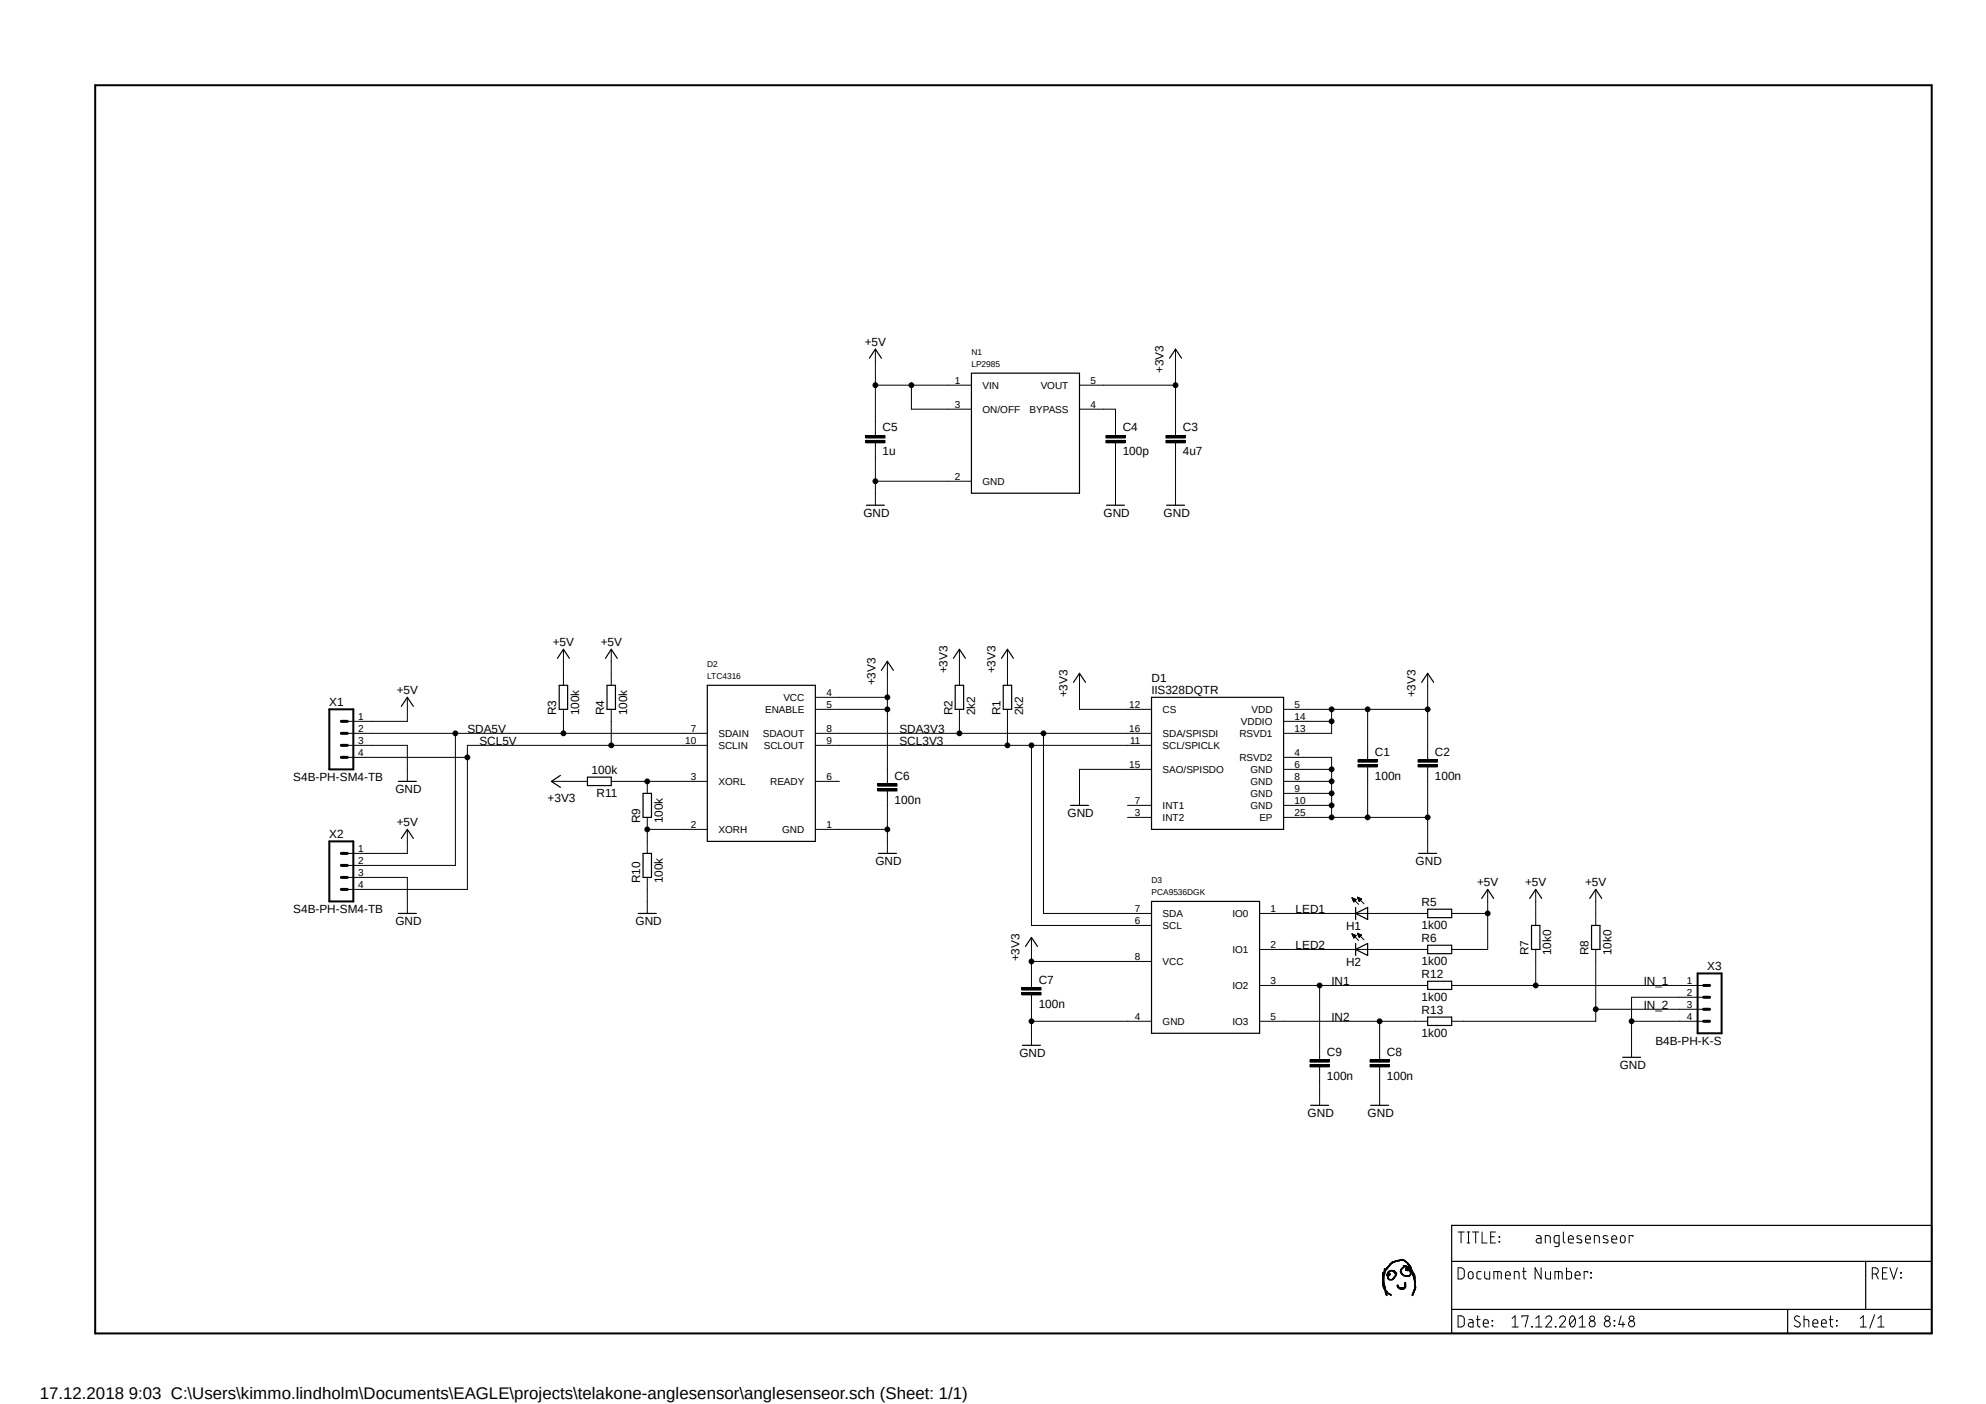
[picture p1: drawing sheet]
<svg xmlns="http://www.w3.org/2000/svg" width="420mm" height="297mm" viewBox="0 0 420 297" stroke-linecap="round" stroke-linejoin="round" font-family="sans-serif">
<defs><g id="words">
<text font-size="3.6" x="8.4" y="296.1">17.12.2018 9:03 C:\Users\kimmo.lindholm\Documents\EAGLE\projects\telakone-anglesensor\anglesenseor.sch (Sheet: 1/1)</text>
<g font-size="2.5">
<text x="183" y="73.1">+5V</text>
<text x="246.2" y="79" transform="rotate(-90 246.2 79)">+3V3</text>
<text x="186.7" y="91.3">C5</text>
<text x="237.5" y="91.3">C4</text>
<text x="250.2" y="91.3">C3</text>
<text x="186.7" y="96.4">1u</text>
<text x="237.5" y="96.4">100p</text>
<text x="250.2" y="96.4">4u7</text>
<text x="182.7" y="109.4">GND</text>
<text x="233.5" y="109.4">GND</text>
<text x="246.2" y="109.4">GND</text>
<text x="117" y="136.6">+5V</text>
<text x="127.1" y="136.6">+5V</text>
<text x="200.4" y="142.5" transform="rotate(-90 200.4 142.5)">+3V3</text>
<text x="210.6" y="142.5" transform="rotate(-90 210.6 142.5)">+3V3</text>
<text x="69.7" y="149.3">X1</text>
<text x="83.9" y="146.8">+5V</text>
<text x="185.2" y="145" transform="rotate(-90 185.2 145)">+3V3</text>
<text x="225.8" y="147.5" transform="rotate(-90 225.8 147.5)">+3V3</text>
<text x="243.6" y="146.9">IIS328DQTR</text>
<text x="243.6" y="144.4">D1</text>
<text x="299.5" y="147.5" transform="rotate(-90 299.5 147.5)">+3V3</text>
<text x="98.9" y="155.2">SDA5V</text>
<text x="117.7" y="151.3" transform="rotate(-90 117.7 151.3)">R3</text>
<text x="122.5" y="151.3" transform="rotate(-90 122.5 151.3)">100k</text>
<text x="127.8" y="151.3" transform="rotate(-90 127.8 151.3)">R4</text>
<text x="132.7" y="151.3" transform="rotate(-90 132.7 151.3)">100k</text>
<text x="190.3" y="155.2">SDA3V3</text>
<text x="201.5" y="151.3" transform="rotate(-90 201.5 151.3)">R2</text>
<text x="206.3" y="151.3" transform="rotate(-90 206.3 151.3)">2k2</text>
<text x="211.7" y="151.3" transform="rotate(-90 211.7 151.3)">R1</text>
<text x="216.4" y="151.3" transform="rotate(-90 216.4 151.3)">2k2</text>
<text x="101.4" y="157.7">SCL5V</text>
<text x="190.3" y="157.7">SCL3V3</text>
<text x="290.9" y="159.9">C1</text>
<text x="303.6" y="159.9">C2</text>
<text x="62" y="165.3">S4B-PH-SM4-TB</text>
<text x="83.6" y="167.9">GND</text>
<text x="125.2" y="163.8">100k</text>
<text x="189.3" y="164.9">C6</text>
<text x="290.9" y="164.9">100n</text>
<text x="303.6" y="164.9">100n</text>
<text x="115.9" y="169.6">+3V3</text>
<text x="126.2" y="168.6">R11</text>
<text x="189.3" y="170">100n</text>
<text x="225.8" y="172.9">GND</text>
<text x="69.7" y="177.2">X2</text>
<text x="83.9" y="174.7">+5V</text>
<text x="135.5" y="174.2" transform="rotate(-90 135.5 174.2)">R9</text>
<text x="140.2" y="174.2" transform="rotate(-90 140.2 174.2)">100k</text>
<text x="185.2" y="183.1">GND</text>
<text x="299.5" y="183.1">GND</text>
<text x="135.5" y="186.9" transform="rotate(-90 135.5 186.9)">R10</text>
<text x="140.2" y="186.9" transform="rotate(-90 140.2 186.9)">100k</text>
<text x="300.8" y="191.7">R5</text>
<text x="312.5" y="187.4">+5V</text>
<text x="322.7" y="187.4">+5V</text>
<text x="335.4" y="187.4">+5V</text>
<text x="62" y="193.3">S4B-PH-SM4-TB</text>
<text x="83.6" y="195.8">GND</text>
<text x="134.4" y="195.8">GND</text>
<text x="274.1" y="193.3">LED1</text>
<text x="284.8" y="196.8">H1</text>
<text x="300.8" y="196.6">1k00</text>
<text x="215.7" y="203.4" transform="rotate(-90 215.7 203.4)">+3V3</text>
<text x="274.1" y="200.9">LED2</text>
<text x="300.8" y="199.3">R6</text>
<text x="323.4" y="202.1" transform="rotate(-90 323.4 202.1)">R7</text>
<text x="328.2" y="202.1" transform="rotate(-90 328.2 202.1)">10k0</text>
<text x="336.1" y="202.1" transform="rotate(-90 336.1 202.1)">R8</text>
<text x="340.9" y="202.1" transform="rotate(-90 340.9 202.1)">10k0</text>
<text x="219.7" y="208.1">C7</text>
<text x="281.7" y="208.5">IN1</text>
<text x="284.8" y="204.4">H2</text>
<text x="300.8" y="204.2">1k00</text>
<text x="300.8" y="207">R12</text>
<text x="347.8" y="208.5">IN_1</text>
<text x="361.2" y="205.2">X3</text>
<text x="219.7" y="213.2">100n</text>
<text x="300.8" y="211.8">1k00</text>
<text x="300.8" y="214.6">R13</text>
<text x="347.8" y="213.5">IN_2</text>
<text x="281.7" y="216.1">IN2</text>
<text x="300.8" y="219.4">1k00</text>
<text x="350.2" y="221.1">B4B-PH-K-S</text>
<text x="215.7" y="223.7">GND</text>
<text x="280.7" y="223.3">C9</text>
<text x="293.4" y="223.3">C8</text>
<text x="342.7" y="226.2">GND</text>
<text x="280.7" y="228.4">100n</text>
<text x="293.4" y="228.4">100n</text>
<text x="276.6" y="236.4">GND</text>
<text x="289.3" y="236.4">GND</text>
</g>
<g font-size="2.1">
<text x="202" y="81.2">1</text>
<text x="207.8" y="82.3">VIN</text>
<text x="220.2" y="82.3">VOUT</text>
<text x="230.7" y="81.2">5</text>
<text x="202" y="86.2">3</text>
<text x="207.8" y="87.3">ON/OFF</text>
<text x="217.8" y="87.3">BYPASS</text>
<text x="230.7" y="86.2">4</text>
<text x="202" y="101.5">2</text>
<text x="207.8" y="102.6">GND</text>
<text x="165.7" y="148.3">VCC</text>
<text x="174.9" y="149.7">5</text>
<text x="174.9" y="147.2">4</text>
<text x="238.9" y="149.7">12</text>
<text x="273.9" y="149.7">5</text>
<text x="75.8" y="152.3">1</text>
<text x="75.8" y="154.8">2</text>
<text x="146.1" y="154.8">7</text>
<text x="152" y="155.9">SDAIN</text>
<text x="161.4" y="155.9">SDAOUT</text>
<text x="161.9" y="150.8">ENABLE</text>
<text x="174.9" y="154.8">8</text>
<text x="238.9" y="154.8">16</text>
<text x="245.9" y="150.8">CS</text>
<text x="245.9" y="155.9">SDA/SPISDI</text>
<text x="262.2" y="155.9">RSVD1</text>
<text x="262.5" y="153.4">VDDIO</text>
<text x="264.8" y="150.8">VDD</text>
<text x="273.9" y="154.8">13</text>
<text x="273.9" y="152.3">14</text>
<text x="75.8" y="157.3">3</text>
<text x="75.8" y="159.9">4</text>
<text x="144.9" y="157.3">10</text>
<text x="152" y="158.5">SCLIN</text>
<text x="161.6" y="158.5">SCLOUT</text>
<text x="174.9" y="157.3">9</text>
<text x="239.1" y="157.3">11</text>
<text x="245.9" y="158.5">SCL/SPICLK</text>
<text x="262.2" y="161">RSVD2</text>
<text x="273.9" y="159.9">4</text>
<text x="146.1" y="164.9">3</text>
<text x="152" y="166.1">XORL</text>
<text x="162.9" y="166.1">READY</text>
<text x="174.9" y="164.9">6</text>
<text x="238.9" y="162.4">15</text>
<text x="245.9" y="163.5">SAO/SPISDO</text>
<text x="264.5" y="163.5">GND</text>
<text x="264.5" y="166.1">GND</text>
<text x="273.9" y="162.4">6</text>
<text x="273.9" y="164.9">8</text>
<text x="273.9" y="167.5">9</text>
<text x="240.1" y="170">7</text>
<text x="240.1" y="172.6">3</text>
<text x="245.9" y="171.2">INT1</text>
<text x="245.9" y="173.7">INT2</text>
<text x="264.5" y="168.6">GND</text>
<text x="264.5" y="171.2">GND</text>
<text x="266.4" y="173.7">EP</text>
<text x="273.9" y="172.6">25</text>
<text x="273.9" y="170">10</text>
<text x="146.1" y="175.1">2</text>
<text x="152" y="176.2">XORH</text>
<text x="165.5" y="176.2">GND</text>
<text x="174.9" y="175.1">1</text>
<text x="75.8" y="180.2">1</text>
<text x="75.8" y="182.7">2</text>
<text x="75.8" y="185.3">3</text>
<text x="75.8" y="187.8">4</text>
<text x="240.1" y="192.9">7</text>
<text x="240.1" y="195.4">6</text>
<text x="245.9" y="194">SDA</text>
<text x="245.9" y="196.6">SCL</text>
<text x="260.7" y="194">IO0</text>
<text x="268.8" y="192.9">1</text>
<text x="240.1" y="203">8</text>
<text x="260.7" y="201.6">IO1</text>
<text x="268.8" y="200.5">2</text>
<text x="245.9" y="204.2">VCC</text>
<text x="260.7" y="209.3">IO2</text>
<text x="268.8" y="208.1">3</text>
<text x="356.9" y="208.1">1</text>
<text x="240.1" y="215.7">4</text>
<text x="268.8" y="215.7">5</text>
<text x="356.9" y="210.7">2</text>
<text x="356.9" y="213.2">3</text>
<text x="356.9" y="215.7">4</text>
<text x="245.9" y="216.8">GND</text>
<text x="260.7" y="216.8">IO3</text>
</g>
<g font-size="1.8">
<text x="205.5" y="77.7">LP2985</text>
<text x="205.5" y="75.1">N1</text>
<text x="149.6" y="143.7">LTC4316</text>
<text x="149.6" y="141.2">D2</text>
<text x="243.6" y="189.4">PCA9536DGK</text>
<text x="243.6" y="186.9">D3</text>
</g>
</g></defs>
<path d="M19.6 17.8l389.4 264.9M409 17.8l-389.4 264.9" fill="none" stroke="#fff" stroke-width=".21"/>
<path d="M20.1 18h388.6v264.1h-388.6zM69.7 150.1h5v12.7h-5zM69.7 178h5v12.7h-5zM359.1 206h5.1v12.6h-5.1z" fill="none" stroke="#000" stroke-width=".42"/>
<g fill="none" stroke="#000" stroke-width=".25">
<path d="M183.9 75.8l1.3-1.9 1.3 1.9M205.5 79h22.9v25.4h-22.9zM247.4 75.8l1.3-1.9 1.3 1.9M183.3 106.9h3.8M234.1 106.9h3.8M246.8 106.9h3.8M117.9 139.3l1.3-1.9 1.3 1.9M128.1 139.3l1.2-1.9 1.3 1.9M201.7 139.3l1.3-1.9 1.2 1.9M211.9 139.3l1.2-1.9 1.3 1.9M84.9 149.4l1.3-1.9 1.2 1.9M118.3 145h1.8v5.1h-1.8z"/>
<path d="M128.4 145h1.8v5.1h-1.8zM149.6 145h22.9v33h-22.9zM186.5 141.8l1.2-1.9 1.3 1.9M202.1 145h1.8v5.1h-1.8zM212.2 145h1.8v5.1h-1.8zM227.1 144.4l1.3-1.9 1.2 1.9M243.6 147.5h28v28h-28zM300.8 144.4l1.2-1.9 1.3 1.9M84.3 165.3h3.8M84.9 177.4l1.3-1.9 1.2 1.9M118.6 164l-1.9 1.3 1.9 1.3M124.3 164.4h5v1.8h-5z"/>
<path d="M136 167.9h1.8v5h-1.8zM226.5 170.4h3.8M84.3 193.3h3.8M135 193.3h3.8M136 180.6h1.8v5h-1.8zM185.8 180.6h3.8M243.6 190.7h22.9v27.9h-22.9zM286.8 193.3l2.5-1.3v2.5zM286.8 192v2.5M286.8 199.6v2.5M300.1 180.6h3.8M302 192.4h5.1v1.7h-5.1z"/>
<path d="M302 200h5.1v1.8h-5.1zM313.5 190.1l1.2-1.9 1.3 1.9M323.6 190.1l1.3-1.9 1.3 1.9M324 195.8h1.8v5.1h-1.8zM336.3 190.1l1.3-1.9 1.3 1.9M336.7 195.8h1.8v5.1h-1.8zM216.9 200.2l1.3-1.9 1.3 1.9M286.8 200.9l2.5-1.3v2.5zM302 207.6h5.1v1.7h-5.1zM302 215.2h5.1v1.8h-5.1zM216.3 221.1h3.8M277.3 233.8h3.8"/>
<path d="M290 233.8h3.8M343.3 223.7h3.8M307.1 259.2h101.6v22.9h-101.6zM307.1 266.9h101.6M307.1 277h101.6M378.2 277v5.1M394.7 266.9v10.1"/>
</g>
<g fill="none" stroke="#000" stroke-width=".21">
<path d="M185.2 73.9v18.3M248.7 73.9v18.3M183.2 93.2h4v.5h-4zM183.2 92.2h4v.5h-4zM185.2 81.5h20.3M185.2 93.7v13.2M192.8 81.5v5.1h12.7M228.4 86.6h7.6v5.6M228.4 81.5h20.3M234 93.2h4v.5h-4zM234 92.2h4v.5h-4zM236 93.7v13.2"/>
<path d="M246.7 93.2h4v.5h-4zM246.7 92.2h4v.5h-4zM248.7 93.7v13.2M185.2 101.8h20.3M119.2 137.4v7.6M129.3 137.4v7.6M187.7 139.9v25.9M203 137.4v7.6M213.1 137.4v7.6M73.5 155.2h76.1M73.5 157.7h12.7v7.6M86.2 147.5v5.1h-12.7"/>
<path d="M96.3 155.2v27.9h-22.8M119.2 150.1v5.1M129.3 150.1v7.6M149.6 157.7h-50.7v30.5h-25.4M172.5 155.2h71.1M172.5 147.5h15.2M172.5 157.7h71.1M172.5 150.1h15.2M203 150.1v5.1M213.1 150.1v7.6M218.2 157.7v38.1h25.4M220.8 155.2v38.1h22.8"/>
<path d="M228.4 142.5v7.6h15.2M271.6 150.1h30.4M271.6 152.6h10.1M281.7 150.1v5.1h-10.1M289.3 150.1v10.6M302 142.5v18.2M73.5 160.2h25.4M86.2 175.5v5.1h-12.7M116.7 165.3h7.6M129.3 165.3h20.3M136.9 175.5h12.7M136.9 165.3v2.6"/>
<path d="M136.9 172.9v7.7M172.5 175.5h15.2M172.5 165.3h5.1M185.7 166.8h4.1v.5h-4.1zM185.7 165.8h4.1v.5h-4.1zM187.7 167.3v13.3M238.5 172.9h5.1M238.5 170.4h5.1M243.6 162.8h-15.2v7.6M271.6 165.3h10.1M271.6 160.2h10.1v12.7M271.6 172.9h30.4"/>
<path d="M271.6 162.8h10.1M271.6 167.9h10.1M271.6 170.4h10.1M287.3 161.8h4.1v.5h-4.1zM287.3 160.7h4.1v.5h-4.1zM289.3 162.3v10.6M300 161.8h4.1v.5h-4.1zM300 160.7h4.1v.5h-4.1zM302 162.3v18.3M73.5 185.6h12.7v7.7M136.9 185.6v7.7M218.2 198.3v10.7"/>
<path d="M266.5 193.3h35.5M286 189.9l1.4 1.4M286 189.9h.1M286 189.9l.9 .4M286 189.9l.4 .9 .5-.5M286 197.6l1.4 1.4M286 197.6h.1M286 197.6l.9 .4-.5 .5zM286.1 190h.2M286.1 197.7h.2M286.1 190.1h.4M286.1 197.8h.4"/>
<path d="M286.2 190.2h.5M286.2 197.9h.6M286.2 190.4h.6M286.2 190.3h.7M286.2 198h.7M286.2 190.5h.6M286.2 198h.6M286.3 190.6h.4M286.3 198.1h.4M286.3 190.7h.2M286.3 198.2h.3M286.3 198.3h.2"/>
<path d="M286.4 190.8h.1M286.4 198.4h.1M287.2 189.8l1.4 1.4M287.2 189.8l.9 .4-.5 .5zM287.2 189.9h.1M287.2 197.4l1.4 1.4M287.2 197.4l.9 .4-.5 .5zM287.2 189.9h.3M287.2 197.5h.1M287.3 190h.4M287.3 197.7h.5M287.3 197.6h.3"/>
<path d="M287.3 190.1h.6M287.3 197.8h.7M287.3 190.2h.7M287.3 197.9h.7M287.4 190.3h.5M287.4 198h.5M287.4 190.4h.5M287.4 198h.4M287.5 190.5h.3M287.5 198.1h.2M287.5 190.7h.1M287.5 190.6h.2"/>
<path d="M287.5 198.2h.1M287.6 198.3h.1M307.1 193.3h7.6M314.7 188.2v12.7h-7.6M324.9 188.2v7.6M337.6 188.2v7.6M216.2 210h4v.5h-4zM216.2 209h4v.5h-4zM218.2 210.5v10.6M218.2 216.1h25.4M218.2 203.4h25.4M266.5 216.1h35.5"/>
<path d="M266.5 200.9h35.5M266.5 208.5h35.5M279.2 208.5v15.7M291.9 216.1v8.1M307.1 208.5h53.3M324.9 200.9v7.6M337.6 200.9v15.2h-30.5M337.6 213.5h22.8M345.2 216.1h15.2M360.4 211h-15.2v12.7M277.1 225.2h4.1v.5h-4.1zM277.1 224.2h4.1v.5h-4.1z"/>
<path d="M279.2 225.7v8.1M289.8 225.2h4.1v.5h-4.1zM289.8 224.2h4.1v.5h-4.1zM291.9 225.7v8.1M292.5 269.3l.1 .1zM292.5 271.6l.2 .1zM292.5 271.4l.2 .1zM292.5 271.4l.3 .1zM292.5 271.4h.3zM292.5 271.3l.3 .1zM292.5 271.2l.3 .1zM292.5 271.1l.3 .1z"/>
<path d="M292.5 271.1h.3zM292.5 271l.3 .1zM292.5 270.9l.3 .1zM292.5 270.8l.3 .1zM292.5 270.7l.3 .1zM292.5 270.6l.3 .1zM292.5 270.6h.3zM292.5 270.5l.3 .1zM292.5 270.4l.3 .1zM292.5 270.3l.3 .1zM292.5 270.2l.3 .1zM292.5 270.1l.3 .1z"/>
<path d="M292.5 270l.3 .1zM292.5 270h.1zM292.5 269.9l.3 .1zM292.5 269.9l.1 .1zM292.5 269.8l.1 .1zM292.5 269.7l.2 .1zM292.5 269.7h.1zM292.5 269.6l.2 .1zM292.5 269.6l.1 .1zM292.5 269.5l.2 .1zM292.5 269.5h.1zM292.5 269.4l.2 .1z"/>
<path d="M292.5 269.4l.1 .1zM292.6 271.9l.1 .1zM292.6 271.9h.1M292.6 271.8v.1zM292.6 271.7l.1 .1zM292.6 271.7v.1zM292.6 271.7h.1M292.6 271.6v.1zM292.6 271.5v.1zM292.6 270.7l.1 .1zM292.6 269.8v.1zM292.6 269.3v.1z"/>
<path d="M292.6 272.2h.2zM292.6 272.1l.2 .1zM292.6 272l.1 .1zM292.6 272.4l.2 .1zM292.6 269.9l.2 .1zM292.7 272.4l.2 .1zM292.7 272.3l.1 .1zM292.7 272.2l.1 .1zM292.7 272.1l.1 .1zM292.7 271.6l.2 .1zM292.7 271.4l.2 .1zM292.7 270h.1z"/>
<path d="M292.7 269.8l.2 .1zM292.7 269.2h.3zM292.7 271.5l.1 .1zM292.7 269.5h.1zM292.7 269.4l.1 .1zM292.7 269.3l.1 .1zM292.7 269.3l.3 .1zM292.7 269.2l.3 .1zM292.8 272.5l.1 .1zM292.8 272.5h.1zM292.8 271.9l.1 .1zM292.8 271.8l.1 .1z"/>
<path d="M292.8 271.7l.1 .1zM292.8 271.7h.1zM292.8 271.6l.1 .1zM292.8 269.8l.1 .1zM292.8 269.7l.1 .1zM292.8 269.7h.1zM292.8 269.6l.1 .1zM292.8 269.1l.1 .1zM292.8 269.1l.2 .1zM292.8 272.6l.2 .1zM292.8 272.6l.1 .1zM292.8 272.1l.2 .1z"/>
<path d="M292.8 272l.2 .1zM292.8 271.9h.1zM292.8 269.5l.1 .1zM292.8 269l.2 .1zM292.9 272.7l.2 .1zM292.9 272.7v.1zM292.9 272.2l.1 .1zM292.9 272.1v.1zM292.9 269.5h.1M292.9 269.4v.1zM292.9 269.3l.1 .1zM292.9 268.9l.1 .1z"/>
<path d="M292.9 268.8l.2 .1zM292.9 268.7l.3 .1zM292.9 268.6l.1 .1zM292.9 268.6h.1zM292.9 268.4v.1zM292.9 272.8l.2 .1zM292.9 272.8h.2zM292.9 272.4l.2 .1zM292.9 268.9h.2zM292.9 268.4l.1 .1zM292.9 272.6l.2 .1zM292.9 272.5l.2 .1z"/>
<path d="M292.9 272.3l.1 .1zM292.9 272.2h.1zM292.9 268.5l.1 .1zM293 272.9l.1 .1zM293 272.5h.1zM293 272.4l.1 .1zM293 273h.2zM293 272.7l.1 .1zM293 272.6l.1 .1zM293.1 273.4l.1 .1zM293.1 273.3l.1 .1zM293.1 273.3h.1"/>
<path d="M293.1 273.2v.1zM293.1 273.1l.3 .1zM293.1 273.1l.2 .1zM293.1 273l.1 .1zM293.1 268.6l.1 .1zM293.1 273.6l.2 .1zM293.1 273.5l.2 .1zM293.1 273.5l.1 .1zM293.1 273.8l.2 .1zM293.1 273.7l.2 .1zM293.1 273.6l.1 .1zM293.1 268.6h.2z"/>
<path d="M293.2 268.5l.2 .1zM293.2 273.9h.1zM293.2 273.7l.1 .1zM293.2 273.2l.2 .1zM293.2 268.4l.2 .1zM293.2 268.4l.3 .1zM293.3 273.9l.1 .1zM293.3 273.2l.1 .1zM293.3 268.4h.2zM293.3 268.3l.2 .1zM293.3 274l.1 .1zM293.3 273.3l.2 .1z"/>
<path d="M293.3 273.3h.2zM293.3 268.3l.3 .1zM293.4 273.4l.1 .1zM293.4 268.2l.2 .1zM293.4 269.8l.5 .1zM293.4 269.8l.6 .1zM293.4 269.7h.7zM293.4 269.6l.7 .1zM293.4 268.1l.3 .1zM293.4 273.5l.2 .1zM293.4 269.7l.6 .1zM293.5 273.5l.2 .1z"/>
<path d="M293.5 269.9l.2 .1zM293.5 269.5l.6 .1zM293.5 269.5h.6zM293.5 270.1l.2 .1zM293.5 270l.1 .1zM293.5 270h.1zM293.5 269.4l.5 .1zM293.5 269.3l.5 .1zM293.5 269.3l.2 .1zM293.5 268.1l.3 .1zM293.5 268.1h.3zM293.6 273.6l.1 .1z"/>
<path d="M293.6 270.4l.1 .1zM293.6 270.3l.1 .1zM293.6 270.2l.1 .1zM293.6 270.1l.1 .1zM293.6 269.2l.1 .1zM293.6 269.2h.1zM293.6 268l.1 .1zM293.6 273.6l.3 .1zM293.6 270.5l.2 .1zM293.6 269.1l.2 .1zM293.6 267.9l.2 .1zM293.7 273.7l.3 .1z"/>
<path d="M293.7 270.6l.2 .1zM293.7 270.6h.2zM293.7 269.1l.2 .1zM293.7 267.9l.2 .1zM293.7 267.8l.2 .1zM293.7 269l.3 .1zM293.8 270.6l.2 .1zM293.8 267.8l.2 .1zM293.8 267.8h.2zM293.8 273.7l.2 .1zM293.8 270.7l.8 .1zM293.8 268.9l.2 .1z"/>
<path d="M293.9 268.9l.2 .1zM293.9 267.7l.1 .1zM293.9 268.9h.3zM293.9 267.6l.2 .1zM294 270.7l.5 .1zM294 267.6l.1 .1zM294 267.4l.3 .1zM294 273.9h.2zM294 273.8l.2 .1zM294 267.5l.2 .1zM294.1 268.8l.8 .1zM294.1 267.4l.1 .1z"/>
<path d="M294.2 273.9l.1 .1zM294.2 268.8l.4 .1zM294.2 267.3l.1 .1zM294.2 274l.1 .1zM294.2 267.3l.2 .1zM294.2 267.3h.2zM294.3 267.2l.2 .1zM294.3 267.1l.3 .1zM294.4 267.1l.2 .1zM294.5 267l.3 .1zM294.5 267l.6 .1zM294.5 270.6l.2 .1z"/>
<path d="M294.6 268.9h.4zM294.6 267h.1zM294.6 270.6h.2zM294.6 270.5l.2 .1zM294.6 268.8l.2 .1zM294.7 268.9l.4 .1zM294.7 267h.4zM294.7 270.4l.2 .1zM294.8 270.4l.1 .1zM294.8 269l.4 .1zM294.8 268.9l.3 .1zM294.8 270.3l.2 .1z"/>
<path d="M294.8 267l.1 .1zM294.8 266.9l.3 .1zM294.9 270.2l.2 .1zM294.9 269.1l.3 .1zM294.9 270.1l.2 .1zM294.9 269.1l.4 .1zM294.9 267l.1 .1zM295 270.2l.1 .1zM295 270.1l.1 .1zM295 269.2h.3zM295 266.8l.1 .1zM295.1 270l.1 .1z"/>
<path d="M295.1 269.3l.1 .1zM295.1 269.3v.1zM295.1 269.2l.1 .1zM295.1 270h.2zM295.1 269.4l.2 .1zM295.1 266.8l.2 .1zM295.1 269.9l.2 .1zM295.1 266.9l.1 .1zM295.2 269.8l.1 .1zM295.2 266.8l.3 .1zM295.2 266.7l.6 .1zM295.2 269.7l.2 .1z"/>
<path d="M295.2 269.2l.2 .1zM295.3 269.7h.1zM295.3 269.6l.1 .1zM295.3 269.5l.2 .1zM295.3 269.5h.2zM295.3 269.4l.2 .1zM295.3 269.3l.2 .1zM295.3 269.4l.1 .1zM295.3 269.3l.1 .1zM295.4 266.7l.1 .1zM295.5 266.7l.1 .1zM295.5 266.8l.1 .1z"/>
<path d="M295.6 271.9l.2 .1zM295.6 272.1l.3 .1zM295.6 272l.2 .1zM295.6 266.7l.5 .1zM295.6 272.2l.3 .1zM295.6 272.2h.3zM295.7 272.2l.2 .1zM295.7 271.9h.1zM295.7 266.6l.5 .1zM295.7 272.3l.4 .1zM295.8 272.4l.3 .1zM295.8 266.7l.1 .1z"/>
<path d="M295.8 272.4l.4 .1zM295.9 272.5h1.4zM295.9 266.6l.1 .1zM296 272.5l1.2 .1zM296 272.6l1.1 .1zM296.1 266.6l1 .1zM296.1 272.6l.9 .1zM296.2 266.5l.1 .1zM296.2 269l.2 .1zM296.2 268.9h.2zM296.2 266.6l.1 .1zM296.3 272.7l.1 .1z"/>
<path d="M296.3 269.1l.1 .1zM296.3 268.9l.1 .1zM296.3 266.5l.6 .1zM296.3 269.2h.2zM296.3 268.8l.1 .1zM296.3 268.7l.2 .1zM296.3 268.6l.2 .1zM296.4 269.2l.1 .1zM296.4 268.6l.1 .1zM296.4 272.7l.1 .1zM296.4 269.3l.2 .1zM296.4 269.3l.1 .1z"/>
<path d="M296.4 268.6h.1zM296.4 268.5l.2 .1zM296.4 268.4l.2 .1zM296.4 269.4l.2 .1zM296.4 266.6l.1 .1zM296.5 269.5h.2zM296.5 268.4h.2zM296.5 272.7l.1 .1zM296.5 269.4l.1 .1zM296.5 268.4l.1 .1zM296.6 269.6l.1 .1zM296.6 269.5l.1 .1z"/>
<path d="M296.6 268.3l.1 .1zM296.6 268.3l.2 .1zM296.7 272.7l.1 .1zM296.7 269.7h.2zM296.7 269.6l.2 .1zM296.7 268.1l.2 .1zM296.7 268.2l.1 .1zM296.8 272.7l.1 .1zM296.8 268.1l.2 .1zM296.8 266.6l.1 .1zM296.8 269.8l.2 .1zM296.8 269.7l.2 .1z"/>
<path d="M296.8 268.1h.2zM296.9 272.4l.4 .1zM296.9 269.8l.4 .1zM296.9 268l.2 .1zM296.9 267.9l.3 .1zM296.9 267.8l.1 .1zM296.9 267.8l.6 .1zM296.9 266.6l.3 .1zM296.9 266.5l.1 .1zM297 267.9l.3 .1zM297 272.4l.3 .1zM297 269.8l.1 .1z"/>
<path d="M297 267.8h.4zM297 272.3l.4 .1zM297 269.9l.4 .1zM297 266.7l.2 .1zM297.1 267.8l.2 .1zM297.1 266.7l.2 .1zM297.1 272.2l.3 .1zM297.1 271.4l.3 .1zM297.1 266.8l.3 .1zM297.2 272.1l.2 .1zM297.2 271.4h.1zM297.2 272.2l.2 .1z"/>
<path d="M297.2 272.2h.2zM297.2 272l.2 .1zM297.2 271.9l.2 .1zM297.2 271.9h.2zM297.2 271.8l.2 .1zM297.2 271.7l.2 .1zM297.2 271.7h.2zM297.2 271.6l.2 .1zM297.2 271.5l.2 .1zM297.2 271.4l.2 .1zM297.2 269.9l.9 .1zM297.3 266.8l.1 .1z"/>
<path d="M297.3 270h.7zM297.3 266.9l.2 .1zM297.4 268.6l.7 .1zM297.4 268.6h.6zM297.4 268.5l.6 .1zM297.4 268.4l.7 .1zM297.4 268.4h.7zM297.4 268.3l.7 .1zM297.4 267.8l.2 .1zM297.4 267h.1zM297.4 268.3l.5 .1zM297.4 268.2l.5 .1z"/>
<path d="M297.5 267l.1 .1zM297.5 267.9l.2 .1zM297.5 267l.2 .1zM297.5 268.1l.4 .1zM297.6 268.7l.4 .1zM297.6 268l.2 .1zM297.6 267.9l.2 .1zM297.6 267.1l.2 .1zM297.6 268.1h.2zM297.7 268.8l.1 .1zM297.7 268.1l.1 .1zM297.7 267.3h.2z"/>
<path d="M297.7 267.2l.2 .1zM297.8 268.8v.1zM297.8 267.3l.1 .1zM297.8 267.5l.3 .1zM297.8 267.4l.2 .1zM297.8 267.3l.2 .1zM297.9 268.8l.1 .1zM298 269.9l.2 .1zM298 267.7l.3 .1zM298 267.5l.1 .1zM298 268.6h.2zM298 268.5l.2 .1z"/>
<path d="M298 267.8l.4 .1zM298 267.6l.2 .1zM298.1 267.8l.3 .1zM298.1 267.8h.2zM298.1 269.8l.2 .1zM298.1 268.6l.2 .1zM298.1 267.9l.3 .1zM298.1 268.1l.2 .1zM298.1 268l.1 .1zM298.2 268.8l.2 .1zM298.2 268.7l.1 .1zM298.2 268.3l.2 .1z"/>
<path d="M298.2 268.2l.2 .1zM298.2 268.1l.1 .1zM298.2 269.8l.2 .1zM298.2 269.7l.2 .1zM298.2 268.9l.2 .1zM298.2 268l.3 .1zM298.3 269l.1 .1zM298.3 268.4l.1 .1zM298.3 269.7h.1zM298.3 268.9l.1 .1zM298.3 268.9h.1zM298.3 268.4h.1z"/>
<path d="M298.3 268.1h.2zM298.4 269.6v.1zM298.4 269.6l.1 .1zM298.4 269.1l.1 .1zM298.4 268.4l.2 .1zM298.4 268.1l.1 .1zM298.4 269.5l.2 .1zM298.4 269.5h.1zM298.4 269.4l.1 .1zM298.4 269.3l.2 .1zM298.4 269.3l.1 .1zM298.4 269.2h.1z"/>
<path d="M298.4 268.6h.3zM298.4 268.5l.3 .1zM298.4 268.2l.2 .1zM298.4 268.1l.2 .1zM298.4 269.2l.1 .1zM298.4 268.6l.3 .1zM298.4 268.3l.2 .1zM298.5 268.7l.2 .1zM298.5 268.6l.2 .1zM298.5 268.4l.1 .1zM298.5 268.4h.1zM298.6 268.8l.1 .1z"/>
<path d="M298.6 268.9h.2zM298.6 268.8l.2 .1zM298.7 268.9l.1 .1zM298.7 269.2h.2zM298.7 269.1l.2 .1zM298.7 269l.2 .1zM298.7 273.9l.2 .1zM298.7 269.3l.4 .1zM298.7 269.2l.3 .1zM298.8 274l.1 .1zM298.8 273.9l.1 .1zM298.8 273.9h.1z"/>
<path d="M298.8 273.8l.1 .1zM298.8 269.5h.1zM298.8 273.7l.2 .1zM298.8 269.4l.1 .1zM298.8 269.3l.3 .1zM298.9 273.7l.1 .1zM298.9 273.6l.1 .1zM298.9 269.7h.1zM298.9 269.6l.1 .1zM298.9 269.5v.1zM298.9 269.4v.1zM298.9 273.6l.2 .1z"/>
<path d="M298.9 273.5l.2 .1zM298.9 269.8l.2 .1zM298.9 269.7l.1 .1zM298.9 273.4l.2 .1zM298.9 269.9l.2 .1zM298.9 269.8l.1 .1zM298.9 269.4l.2 .1zM299 273.4l.2 .1zM299 273.3l.2 .1zM299 273.3h.2zM299 270l.2 .1zM299 270h.2z"/>
<path d="M299 269.5l.2 .1zM299 273.2l.2 .1zM299 270.2l.2 .1zM299 270.1l.2 .1zM299 269.9l.1 .1zM299 269.6l.2 .1zM299 269.5h.1zM299 269.4l.1 .1zM299.1 273.1l.1 .1zM299.1 273l.1 .1zM299.1 270.1l.1 .1zM299.1 269.6l.1 .1z"/>
<path d="M299.1 273h.2zM299.1 270.4l.3 .1zM299.1 270.3l.3 .1zM299.1 270.3l.1 .1zM299.1 270.2l.1 .1zM299.1 269.7l.2 .1zM299.1 269.7h.2zM299.2 272.9l.1 .1zM299.2 272.8l.2 .1zM299.2 272.8h.2zM299.2 270.7l.1 .1zM299.2 270.6l.1 .1z"/>
<path d="M299.2 270.6h.1zM299.2 270.5l.1 .1zM299.2 270.4l.1 .1zM299.2 269.9l.1 .1zM299.2 269.8l.1 .1zM299.2 269.8v.1zM299.2 270.9l.2 .1zM299.2 270.8l.2 .1zM299.2 270.7l.2 .1zM299.2 270l.1 .1zM299.2 270h.1zM299.2 272.7l.2 .1z"/>
<path d="M299.2 272.6l.2 .1zM299.2 272.5l.3 .1zM299.2 272.4l.3 .1zM299.2 272.3l.3 .1zM299.2 272.2l.3 .1zM299.2 272.1l.3 .1zM299.2 271.4h.2zM299.2 271.2l.2 .1zM299.2 271.1l.2 .1zM299.2 271.1h.2zM299.2 270.2l.1 .1zM299.3 272.7l.2 .1z"/>
<path d="M299.3 272.6l.2 .1zM299.3 272.1l.2 .1zM299.3 272l.1 .1zM299.3 271.9l.1 .1zM299.3 271.9h.1zM299.3 271.8l.1 .1zM299.3 271.7l.1 .1zM299.3 271.7h.1zM299.3 271.6l.1 .1zM299.3 271.5l.1 .1zM299.3 271.4l.1 .1zM299.3 271.3l.1 .1z"/>
<path d="M299.3 271.1l.1 .1zM299.3 271l.1 .1zM299.3 270.9l.1 .1zM299.3 270.3l.1 .1zM299.3 270.2l.1 .1zM299.3 270.1l.1 .1zM299.3 272.5h.2zM299.3 272.4l.2 .1zM299.3 272.2l.2 .1zM299.3 272.2h.2zM308.5 278.4a1.13 1.13 0 0 1 1.2 .4 1.96 1.96 0 0 1-.1 1.7l-.5 .3h-.6zM308.5 268.2a1.13 1.13 0 0 1 1.2 .4 1.96 1.96 0 0 1-.1 1.8l-.2 .2h-.9z"/>
<path d="M308.5 260.6h1.3M309.1 260.6v2.4M310.4 260.6h.5M310.4 263h.5M310.7 260.6v2.4M310.8 279.2h.7l.1 .4v1.2h-.5a.47 .47 0 0 1-.5-.5 .47 .47 0 0 1 .5-.5h.5M310.8 269.2a.5 .5 0 0 1 .6-.1 .5 .5 0 0 1 .2 .4v.5a.51 .51 0 0 1-.5 .6 .51 .51 0 0 1-.5-.6zM311.5 260.6h1.3M312.2 260.6v2.4M312.3 279.2h.8M312.6 278.4l.1 2.1 .4 .3M313.3 269l-.7 .1a1.36 1.36 0 0 0-.1 1.3l.3 .2h.5"/>
<path d="M313.6 260.6v2.4h1M313.8 280h1.1a.55 .55 0 0 0-.4-.8 .55 .55 0 0 0-.7 .5v.6l.2 .4 .9 .1M314.1 269v1.4l.4 .2h.7v-1.6M315.4 261.7h.7M315.7 279.4l.1 .1zM316 270.6v-1.6l1.4 .1 .2 .3v1.2M316.4 260.6h-1v2.4h1M316.9 269v1.6M317.1 261.6l.2 .1zM317.1 262.6l.2 .2zM318.5 269.8h1a.54 .54 0 0 0-.3-.8 .54 .54 0 0 0-.7 .5v.9l.4 .2h.6M319.9 278.9l.6-.5v2.4"/>
<path d="M320.4 270.6v-1.6h.6l.3 .2 .1 1.4M322 278.7v-.3h1.3l-.6 2.4M322.1 269h.8M322.4 268.2v2.2l.5 .2M324.9 278.9l.7-.5v2.4M325.1 261.4l.7 .1 .2 .3v1.2h-.6a.47 .47 0 0 1-.4-.5 .47 .47 0 0 1 .4-.5h.6M326 268.2v2.4l-1.2-2.4v2.4M326.9 263v-1.6l.9 .1 .1 .1 .1 1.4M327 269v1.4l.4 .2h.6v-1.6M327 278.9a.64 .64 0 0 1 .9-.5 .64 .64 0 0 1 .2 1l-1.1 1.4h1.3M329 270.6v-1.6h1.1l.3 .2 .1 1.4M329.7 269v1.6"/>
<path d="M329.8 263h-.6l-.3-.2-.1-1 .2-.3 .8-.1v2l-.2 .3h-.7M329.9 278.9a.64 .64 0 0 1 .9-.5 .64 .64 0 0 1 .2 1l-1.1 1.4h1.3M330.7 260.6v2l.4 .4M331.4 268.2v2.4l.9-.1 .2-.3-.1-1-.3-.2h-.7M331.8 262.2h1.1a.55 .55 0 0 0-.4-.8 .55 .55 0 0 0-.7 .5v.9l.4 .2h.7M332.3 278.6a.46 .46 0 0 1 .8 .1 1.42 1.42 0 0 1-.5 2.1 1.5 1.5 0 0 1-.3-2.2zM333.2 278.9l-1.1 1.3M333.2 269.8h1.1a.55 .55 0 0 0-.4-.8 .55 .55 0 0 0-.7 .5l.1 .9 .3 .2h.7M334.1 278.9l.7-.5v2.4M334.5 261.5a.53 .53 0 0 0-.9 .3l.1 .2 .8 .3 .1 .5a.71 .71 0 0 1-1 0M335.4 262.2h1.1a.54 .54 0 0 0-.4-.8 .54 .54 0 0 0-.7 .5l.1 .9 .3 .2h.7M335.9 269.3v-.3h-.8v1.6"/>
<path d="M336.5 270.3l.2 .1zM336.5 269.2l.2 .2zM337.3 263v-1.6l.8 .1 .2 .1 .1 1.4M340.1 261.5a.55 .55 0 0 0-.9 .3l1 .6a.38 .38 0 0 1-.3 .6l-.7-.2M341 262.2h1a.55 .55 0 0 0-.3-.8 .55 .55 0 0 0-.7 .5v.9l.4 .2h.6M341.5 279.4l.1 .1zM342.8 261.7a.51 .51 0 0 1 .6-.3 .51 .51 0 0 1 .4 .5v.5a.51 .51 0 0 1-.5 .5 .51 .51 0 0 1-.5-.5zM343 278.4l-.5 1.8h1.2M343.4 279.7v1.1M345.5 261.7v-.3h-.8v1.6M380.7 278.6a.59 .59 0 0 0-.7-.2 .59 .59 0 0 0-.3 .8 1.79 1.79 0 0 1 1.2 1 .66 .66 0 0 1-.6 .6 .66 .66 0 0 1-.7-.4M381.7 279.2h.6l.3 .2 .1 1.4"/>
<path d="M381.7 278.4v2.4M383.5 280h1.1a.55 .55 0 0 0-.4-.8 .55 .55 0 0 0-.7 .5l.1 .8 .3 .3h.7M385.3 280h1.1a.54 .54 0 0 0-.4-.8 .54 .54 0 0 0-.7 .5l.1 .8 .3 .3h.7M387 279.2h.8M387.3 278.4v2.1l.5 .3M388.5 279.4l.2 .1zM393.6 278.9l.6-.5v2.4M396.1 269.5h.6a.66 .66 0 0 0 .7-.6 .66 .66 0 0 0-.7-.7h-.6v2.4M396.6 278.1l-1 2.9M396.9 269.5l.5 1.1M397.3 278.9l.7-.5v2.4M398.3 269.3h.7"/>
<path d="M399.3 268.2h-1v2.4h1M399.8 268.2l.8 2.4 .8-2.4M402.1 269.2l.1 .2zM402.1 270.3l.1 .1zM315.7 280.4l.1 .1zM319.9 280.8h1.3M324.1 280.6l.1 .2zM324.9 280.8h1.3M329 280.6l.2 .2zM334.1 280.8h1.3M341.5 280.4l.1 .1zM388.5 280.4l.2 .1z"/>
<path d="M393.6 280.8h1.2M397.3 280.8h1.3"/>
<circle cx="185.2" cy="81.5" r=".51"/>
<circle cx="192.8" cy="81.5" r=".51"/>
<circle cx="248.7" cy="81.5" r=".51"/>
<circle cx="185.2" cy="101.8" r=".51"/>
<circle cx="96.3" cy="155.2" r=".51"/>
<circle cx="119.2" cy="155.2" r=".51"/>
<circle cx="129.3" cy="157.7" r=".51"/>
<circle cx="187.7" cy="147.5" r=".51"/>
<circle cx="187.7" cy="150.1" r=".51"/>
<circle cx="203" cy="155.2" r=".51"/>
<circle cx="213.1" cy="157.7" r=".51"/>
<circle cx="218.2" cy="157.7" r=".51"/>
<circle cx="220.8" cy="155.2" r=".51"/>
<circle cx="281.7" cy="150.1" r=".51"/>
<circle cx="281.7" cy="152.6" r=".51"/>
<circle cx="289.3" cy="150.1" r=".51"/>
<circle cx="302" cy="150.1" r=".51"/>
<circle cx="98.9" cy="160.2" r=".51"/>
<circle cx="136.9" cy="165.3" r=".51"/>
<circle cx="136.9" cy="175.5" r=".51"/>
<circle cx="187.7" cy="175.5" r=".51"/>
<circle cx="281.7" cy="165.3" r=".51"/>
<circle cx="281.7" cy="170.4" r=".51"/>
<circle cx="281.7" cy="167.9" r=".51"/>
<circle cx="281.7" cy="162.8" r=".51"/>
<circle cx="281.7" cy="172.9" r=".51"/>
<circle cx="289.3" cy="172.9" r=".51"/>
<circle cx="302" cy="172.9" r=".51"/>
<circle cx="314.7" cy="193.3" r=".51"/>
<circle cx="218.2" cy="203.4" r=".51"/>
<circle cx="218.2" cy="216.1" r=".51"/>
<circle cx="279.2" cy="208.5" r=".51"/>
<circle cx="291.9" cy="216.1" r=".51"/>
<circle cx="324.9" cy="208.5" r=".51"/>
<circle cx="337.6" cy="213.5" r=".51"/>
<circle cx="345.2" cy="216.1" r=".51"/>
<circle cx="336.8" cy="278.9" r=".51"/>
<circle cx="340" cy="278.9" r=".51"/>
<circle cx="345.2" cy="278.9" r=".5"/>
<circle cx="336.8" cy="280.1" r=".65"/>
<circle cx="340" cy="280.1" r=".65"/>
<circle cx="345.2" cy="280.1" r=".65"/>
</g>
<g fill="#000">
<path d="M183.2 93.2h4v.5h-4z" fill-rule="evenodd"/>
<path d="M183.2 92.2h4v.5h-4z" fill-rule="evenodd"/>
<path d="M234 93.2h4v.5h-4z" fill-rule="evenodd"/>
<path d="M234 92.2h4v.5h-4z" fill-rule="evenodd"/>
<path d="M246.7 93.2h4v.5h-4z" fill-rule="evenodd"/>
<path d="M246.7 92.2h4v.5h-4z" fill-rule="evenodd"/>
<path d="M185.7 166.8h4.1v.5h-4.1z" fill-rule="evenodd"/>
<path d="M185.7 165.8h4.1v.5h-4.1z" fill-rule="evenodd"/>
<path d="M287.3 161.8h4.1v.5h-4.1z" fill-rule="evenodd"/>
<path d="M287.3 160.7h4.1v.5h-4.1z" fill-rule="evenodd"/>
<path d="M300 161.8h4.1v.5h-4.1z" fill-rule="evenodd"/>
<path d="M300 160.7h4.1v.5h-4.1z" fill-rule="evenodd"/>
<path d="M216.2 210h4v.5h-4z" fill-rule="evenodd"/>
<path d="M216.2 209h4v.5h-4z" fill-rule="evenodd"/>
<path d="M277.1 225.2h4.1v.5h-4.1z" fill-rule="evenodd"/>
<path d="M277.1 224.2h4.1v.5h-4.1z" fill-rule="evenodd"/>
<path d="M289.8 225.2h4.1v.5h-4.1z" fill-rule="evenodd"/>
<path d="M289.8 224.2h4.1v.5h-4.1z" fill-rule="evenodd"/>
<path d="M292.5 269.3l.1 .1z" fill-rule="evenodd"/>
<path d="M292.5 271.6l.2 .1z" fill-rule="evenodd"/>
<path d="M292.5 271.4l.2 .1z" fill-rule="evenodd"/>
<path d="M292.5 271.4l.3 .1z" fill-rule="evenodd"/>
<path d="M292.5 271.4h.3z" fill-rule="evenodd"/>
<path d="M292.5 271.3l.3 .1z" fill-rule="evenodd"/>
<path d="M292.5 271.2l.3 .1z" fill-rule="evenodd"/>
<path d="M292.5 271.2l.3 .1z" fill-rule="evenodd"/>
<path d="M292.5 271.1l.3 .1z" fill-rule="evenodd"/>
<path d="M292.5 271.1l.3 .1z" fill-rule="evenodd"/>
<path d="M292.5 271.1h.3z" fill-rule="evenodd"/>
<path d="M292.5 271l.3 .1z" fill-rule="evenodd"/>
<path d="M292.5 270.9l.3 .1z" fill-rule="evenodd"/>
<path d="M292.5 270.9l.3 .1z" fill-rule="evenodd"/>
<path d="M292.5 270.8l.3 .1z" fill-rule="evenodd"/>
<path d="M292.5 270.8l.3 .1z" fill-rule="evenodd"/>
<path d="M292.5 270.7l.3 .1z" fill-rule="evenodd"/>
<path d="M292.5 270.6l.3 .1z" fill-rule="evenodd"/>
<path d="M292.5 270.6l.3 .1z" fill-rule="evenodd"/>
<path d="M292.5 270.6h.3z" fill-rule="evenodd"/>
<path d="M292.5 270.5l.3 .1z" fill-rule="evenodd"/>
<path d="M292.5 270.4l.3 .1z" fill-rule="evenodd"/>
<path d="M292.5 270.4l.3 .1z" fill-rule="evenodd"/>
<path d="M292.5 270.3l.3 .1z" fill-rule="evenodd"/>
<path d="M292.5 270.3l.3 .1z" fill-rule="evenodd"/>
<path d="M292.5 270.2l.3 .1z" fill-rule="evenodd"/>
<path d="M292.5 270.2l.3 .1z" fill-rule="evenodd"/>
<path d="M292.5 270.1l.3 .1z" fill-rule="evenodd"/>
<path d="M292.5 270.1l.3 .1z" fill-rule="evenodd"/>
<path d="M292.5 270l.3 .1z" fill-rule="evenodd"/>
<path d="M292.5 270h.1z" fill-rule="evenodd"/>
<path d="M292.5 269.9l.3 .1z" fill-rule="evenodd"/>
<path d="M292.5 269.9l.1 .1z" fill-rule="evenodd"/>
<path d="M292.5 269.8l.1 .1z" fill-rule="evenodd"/>
<path d="M292.5 269.7l.2 .1z" fill-rule="evenodd"/>
<path d="M292.5 269.7h.1z" fill-rule="evenodd"/>
<path d="M292.5 269.6l.2 .1z" fill-rule="evenodd"/>
<path d="M292.5 269.6l.1 .1z" fill-rule="evenodd"/>
<path d="M292.5 269.5l.2 .1z" fill-rule="evenodd"/>
<path d="M292.5 269.5h.1z" fill-rule="evenodd"/>
<path d="M292.5 269.4l.2 .1z" fill-rule="evenodd"/>
<path d="M292.5 269.4l.1 .1z" fill-rule="evenodd"/>
<path d="M292.6 271.9l.1 .1z" fill-rule="evenodd"/>
<path d="M292.6 271.8v.1z" fill-rule="evenodd"/>
<path d="M292.6 271.7l.1 .1z" fill-rule="evenodd"/>
<path d="M292.6 271.7v.1z" fill-rule="evenodd"/>
<path d="M292.6 271.6v.1z" fill-rule="evenodd"/>
<path d="M292.6 271.5v.1z" fill-rule="evenodd"/>
<path d="M292.6 270.7l.1 .1z" fill-rule="evenodd"/>
<path d="M292.6 269.8v.1z" fill-rule="evenodd"/>
<path d="M292.6 269.3v.1z" fill-rule="evenodd"/>
<path d="M292.6 272.2h.2z" fill-rule="evenodd"/>
<path d="M292.6 272.1l.2 .1z" fill-rule="evenodd"/>
<path d="M292.6 272l.1 .1z" fill-rule="evenodd"/>
<path d="M292.6 271.9l.1 .1z" fill-rule="evenodd"/>
<path d="M292.6 272.4l.2 .1z" fill-rule="evenodd"/>
<path d="M292.6 269.9l.2 .1z" fill-rule="evenodd"/>
<path d="M292.7 272.4l.2 .1z" fill-rule="evenodd"/>
<path d="M292.7 272.3l.1 .1z" fill-rule="evenodd"/>
<path d="M292.7 272.2l.1 .1z" fill-rule="evenodd"/>
<path d="M292.7 272.2l.1 .1z" fill-rule="evenodd"/>
<path d="M292.7 272.1l.1 .1z" fill-rule="evenodd"/>
<path d="M292.7 271.6l.2 .1z" fill-rule="evenodd"/>
<path d="M292.7 271.4l.2 .1z" fill-rule="evenodd"/>
<path d="M292.7 270h.1z" fill-rule="evenodd"/>
<path d="M292.7 269.8l.2 .1z" fill-rule="evenodd"/>
<path d="M292.7 269.2h.3z" fill-rule="evenodd"/>
<path d="M292.7 271.5l.1 .1z" fill-rule="evenodd"/>
<path d="M292.7 269.5h.1z" fill-rule="evenodd"/>
<path d="M292.7 269.4l.1 .1z" fill-rule="evenodd"/>
<path d="M292.7 269.4l.1 .1z" fill-rule="evenodd"/>
<path d="M292.7 269.3l.1 .1z" fill-rule="evenodd"/>
<path d="M292.7 269.3l.3 .1z" fill-rule="evenodd"/>
<path d="M292.7 269.2l.3 .1z" fill-rule="evenodd"/>
<path d="M292.8 272.5l.1 .1z" fill-rule="evenodd"/>
<path d="M292.8 272.5h.1z" fill-rule="evenodd"/>
<path d="M292.8 271.9l.1 .1z" fill-rule="evenodd"/>
<path d="M292.8 271.9l.1 .1z" fill-rule="evenodd"/>
<path d="M292.8 271.8l.1 .1z" fill-rule="evenodd"/>
<path d="M292.8 271.7l.1 .1z" fill-rule="evenodd"/>
<path d="M292.8 271.7l.1 .1z" fill-rule="evenodd"/>
<path d="M292.8 271.7h.1z" fill-rule="evenodd"/>
<path d="M292.8 271.6l.1 .1z" fill-rule="evenodd"/>
<path d="M292.8 269.8l.1 .1z" fill-rule="evenodd"/>
<path d="M292.8 269.7l.1 .1z" fill-rule="evenodd"/>
<path d="M292.8 269.7h.1z" fill-rule="evenodd"/>
<path d="M292.8 269.6l.1 .1z" fill-rule="evenodd"/>
<path d="M292.8 269.6l.1 .1z" fill-rule="evenodd"/>
<path d="M292.8 269.1l.1 .1z" fill-rule="evenodd"/>
<path d="M292.8 269.1l.2 .1z" fill-rule="evenodd"/>
<path d="M292.8 272.6l.2 .1z" fill-rule="evenodd"/>
<path d="M292.8 272.6l.1 .1z" fill-rule="evenodd"/>
<path d="M292.8 272.1l.2 .1z" fill-rule="evenodd"/>
<path d="M292.8 272l.2 .1z" fill-rule="evenodd"/>
<path d="M292.8 271.9h.1z" fill-rule="evenodd"/>
<path d="M292.8 269.5l.1 .1z" fill-rule="evenodd"/>
<path d="M292.8 269l.2 .1z" fill-rule="evenodd"/>
<path d="M292.9 272.7l.2 .1z" fill-rule="evenodd"/>
<path d="M292.9 272.7v.1z" fill-rule="evenodd"/>
<path d="M292.9 272.2l.1 .1z" fill-rule="evenodd"/>
<path d="M292.9 272.1v.1z" fill-rule="evenodd"/>
<path d="M292.9 269.4v.1z" fill-rule="evenodd"/>
<path d="M292.9 269.4v.1z" fill-rule="evenodd"/>
<path d="M292.9 269.3l.1 .1z" fill-rule="evenodd"/>
<path d="M292.9 268.9l.1 .1z" fill-rule="evenodd"/>
<path d="M292.9 268.9l.1 .1z" fill-rule="evenodd"/>
<path d="M292.9 268.8l.2 .1z" fill-rule="evenodd"/>
<path d="M292.9 268.7l.3 .1z" fill-rule="evenodd"/>
<path d="M292.9 268.6l.1 .1z" fill-rule="evenodd"/>
<path d="M292.9 268.6h.1z" fill-rule="evenodd"/>
<path d="M292.9 268.4v.1z" fill-rule="evenodd"/>
<path d="M292.9 272.8l.2 .1z" fill-rule="evenodd"/>
<path d="M292.9 272.8h.2z" fill-rule="evenodd"/>
<path d="M292.9 272.4l.2 .1z" fill-rule="evenodd"/>
<path d="M292.9 268.9h.2z" fill-rule="evenodd"/>
<path d="M292.9 268.6l.1 .1z" fill-rule="evenodd"/>
<path d="M292.9 268.4l.1 .1z" fill-rule="evenodd"/>
<path d="M292.9 272.6l.2 .1z" fill-rule="evenodd"/>
<path d="M292.9 272.5l.2 .1z" fill-rule="evenodd"/>
<path d="M292.9 272.3l.1 .1z" fill-rule="evenodd"/>
<path d="M292.9 272.2l.1 .1z" fill-rule="evenodd"/>
<path d="M292.9 272.2h.1z" fill-rule="evenodd"/>
<path d="M292.9 268.8l.2 .1z" fill-rule="evenodd"/>
<path d="M292.9 268.5l.1 .1z" fill-rule="evenodd"/>
<path d="M293 272.9l.1 .1z" fill-rule="evenodd"/>
<path d="M293 272.9l.1 .1z" fill-rule="evenodd"/>
<path d="M293 272.5h.1z" fill-rule="evenodd"/>
<path d="M293 272.4l.1 .1z" fill-rule="evenodd"/>
<path d="M293 273h.2z" fill-rule="evenodd"/>
<path d="M293 272.7l.1 .1z" fill-rule="evenodd"/>
<path d="M293 272.6l.1 .1z" fill-rule="evenodd"/>
<path d="M293.1 273.4l.1 .1z" fill-rule="evenodd"/>
<path d="M293.1 273.3l.1 .1z" fill-rule="evenodd"/>
<path d="M293.1 273.2v.1z" fill-rule="evenodd"/>
<path d="M293.1 273.2v.1z" fill-rule="evenodd"/>
<path d="M293.1 273.1l.3 .1z" fill-rule="evenodd"/>
<path d="M293.1 273.1l.2 .1z" fill-rule="evenodd"/>
<path d="M293.1 273l.1 .1z" fill-rule="evenodd"/>
<path d="M293.1 268.6l.1 .1z" fill-rule="evenodd"/>
<path d="M293.1 268.6l.1 .1z" fill-rule="evenodd"/>
<path d="M293.1 273.6l.2 .1z" fill-rule="evenodd"/>
<path d="M293.1 273.5l.2 .1z" fill-rule="evenodd"/>
<path d="M293.1 273.5l.1 .1z" fill-rule="evenodd"/>
<path d="M293.1 273.4l.1 .1z" fill-rule="evenodd"/>
<path d="M293.1 273.8l.2 .1z" fill-rule="evenodd"/>
<path d="M293.1 273.7l.2 .1z" fill-rule="evenodd"/>
<path d="M293.1 273.6l.1 .1z" fill-rule="evenodd"/>
<path d="M293.1 268.6h.2z" fill-rule="evenodd"/>
<path d="M293.2 268.5l.2 .1z" fill-rule="evenodd"/>
<path d="M293.2 273.9h.1z" fill-rule="evenodd"/>
<path d="M293.2 273.7l.1 .1z" fill-rule="evenodd"/>
<path d="M293.2 273.2l.2 .1z" fill-rule="evenodd"/>
<path d="M293.2 268.4l.2 .1z" fill-rule="evenodd"/>
<path d="M293.2 268.4l.3 .1z" fill-rule="evenodd"/>
<path d="M293.3 273.9l.1 .1z" fill-rule="evenodd"/>
<path d="M293.3 273.9l.1 .1z" fill-rule="evenodd"/>
<path d="M293.3 273.2l.1 .1z" fill-rule="evenodd"/>
<path d="M293.3 268.4h.2z" fill-rule="evenodd"/>
<path d="M293.3 268.3l.2 .1z" fill-rule="evenodd"/>
<path d="M293.3 274l.1 .1z" fill-rule="evenodd"/>
<path d="M293.3 274l.1 .1z" fill-rule="evenodd"/>
<path d="M293.3 273.3l.2 .1z" fill-rule="evenodd"/>
<path d="M293.3 273.3h.2z" fill-rule="evenodd"/>
<path d="M293.3 268.3l.3 .1z" fill-rule="evenodd"/>
<path d="M293.4 273.4l.1 .1z" fill-rule="evenodd"/>
<path d="M293.4 268.2l.2 .1z" fill-rule="evenodd"/>
<path d="M293.4 269.8l.5 .1z" fill-rule="evenodd"/>
<path d="M293.4 269.8l.6 .1z" fill-rule="evenodd"/>
<path d="M293.4 269.7h.7z" fill-rule="evenodd"/>
<path d="M293.4 269.6l.7 .1z" fill-rule="evenodd"/>
<path d="M293.4 269.6l.7 .1z" fill-rule="evenodd"/>
<path d="M293.4 268.1l.3 .1z" fill-rule="evenodd"/>
<path d="M293.4 273.5l.2 .1z" fill-rule="evenodd"/>
<path d="M293.4 273.4l.1 .1z" fill-rule="evenodd"/>
<path d="M293.4 269.7l.6 .1z" fill-rule="evenodd"/>
<path d="M293.5 273.5l.2 .1z" fill-rule="evenodd"/>
<path d="M293.5 269.9l.2 .1z" fill-rule="evenodd"/>
<path d="M293.5 269.5l.6 .1z" fill-rule="evenodd"/>
<path d="M293.5 269.5h.6z" fill-rule="evenodd"/>
<path d="M293.5 270.1l.2 .1z" fill-rule="evenodd"/>
<path d="M293.5 270l.1 .1z" fill-rule="evenodd"/>
<path d="M293.5 270h.1z" fill-rule="evenodd"/>
<path d="M293.5 269.9l.2 .1z" fill-rule="evenodd"/>
<path d="M293.5 269.4l.5 .1z" fill-rule="evenodd"/>
<path d="M293.5 269.4l.5 .1z" fill-rule="evenodd"/>
<path d="M293.5 269.3l.5 .1z" fill-rule="evenodd"/>
<path d="M293.5 269.3l.2 .1z" fill-rule="evenodd"/>
<path d="M293.5 268.1l.3 .1z" fill-rule="evenodd"/>
<path d="M293.5 268.1h.3z" fill-rule="evenodd"/>
<path d="M293.6 273.6l.1 .1z" fill-rule="evenodd"/>
<path d="M293.6 270.4l.1 .1z" fill-rule="evenodd"/>
<path d="M293.6 270.3l.1 .1z" fill-rule="evenodd"/>
<path d="M293.6 270.3l.1 .1z" fill-rule="evenodd"/>
<path d="M293.6 270.2l.1 .1z" fill-rule="evenodd"/>
<path d="M293.6 270.2l.1 .1z" fill-rule="evenodd"/>
<path d="M293.6 270.1l.1 .1z" fill-rule="evenodd"/>
<path d="M293.6 269.2l.1 .1z" fill-rule="evenodd"/>
<path d="M293.6 269.2h.1z" fill-rule="evenodd"/>
<path d="M293.6 268l.1 .1z" fill-rule="evenodd"/>
<path d="M293.6 273.6l.3 .1z" fill-rule="evenodd"/>
<path d="M293.6 270.5l.2 .1z" fill-rule="evenodd"/>
<path d="M293.6 270.4l.1 .1z" fill-rule="evenodd"/>
<path d="M293.6 269.1l.2 .1z" fill-rule="evenodd"/>
<path d="M293.6 267.9l.2 .1z" fill-rule="evenodd"/>
<path d="M293.7 273.7l.3 .1z" fill-rule="evenodd"/>
<path d="M293.7 270.6l.2 .1z" fill-rule="evenodd"/>
<path d="M293.7 270.6h.2z" fill-rule="evenodd"/>
<path d="M293.7 269.1l.2 .1z" fill-rule="evenodd"/>
<path d="M293.7 267.9l.2 .1z" fill-rule="evenodd"/>
<path d="M293.7 267.8l.2 .1z" fill-rule="evenodd"/>
<path d="M293.7 269l.3 .1z" fill-rule="evenodd"/>
<path d="M293.8 270.6l.2 .1z" fill-rule="evenodd"/>
<path d="M293.8 267.8l.2 .1z" fill-rule="evenodd"/>
<path d="M293.8 267.8h.2z" fill-rule="evenodd"/>
<path d="M293.8 273.7l.2 .1z" fill-rule="evenodd"/>
<path d="M293.8 270.7l.8 .1z" fill-rule="evenodd"/>
<path d="M293.8 268.9l.2 .1z" fill-rule="evenodd"/>
<path d="M293.9 268.9l.2 .1z" fill-rule="evenodd"/>
<path d="M293.9 267.7l.1 .1z" fill-rule="evenodd"/>
<path d="M293.9 268.9h.3z" fill-rule="evenodd"/>
<path d="M293.9 267.6l.2 .1z" fill-rule="evenodd"/>
<path d="M294 270.7l.5 .1z" fill-rule="evenodd"/>
<path d="M294 267.6l.1 .1z" fill-rule="evenodd"/>
<path d="M294 267.4l.3 .1z" fill-rule="evenodd"/>
<path d="M294 273.9h.2z" fill-rule="evenodd"/>
<path d="M294 273.8l.2 .1z" fill-rule="evenodd"/>
<path d="M294 267.5l.2 .1z" fill-rule="evenodd"/>
<path d="M294 267.5l.2 .1z" fill-rule="evenodd"/>
<path d="M294.1 268.8l.8 .1z" fill-rule="evenodd"/>
<path d="M294.1 267.4l.1 .1z" fill-rule="evenodd"/>
<path d="M294.2 273.9l.1 .1z" fill-rule="evenodd"/>
<path d="M294.2 273.9l.1 .1z" fill-rule="evenodd"/>
<path d="M294.2 268.8l.4 .1z" fill-rule="evenodd"/>
<path d="M294.2 267.3l.1 .1z" fill-rule="evenodd"/>
<path d="M294.2 274l.1 .1z" fill-rule="evenodd"/>
<path d="M294.2 267.3l.2 .1z" fill-rule="evenodd"/>
<path d="M294.2 267.3h.2z" fill-rule="evenodd"/>
<path d="M294.3 267.2l.2 .1z" fill-rule="evenodd"/>
<path d="M294.3 267.1l.3 .1z" fill-rule="evenodd"/>
<path d="M294.4 267.1l.2 .1z" fill-rule="evenodd"/>
<path d="M294.5 267l.3 .1z" fill-rule="evenodd"/>
<path d="M294.5 267l.6 .1z" fill-rule="evenodd"/>
<path d="M294.5 270.6l.2 .1z" fill-rule="evenodd"/>
<path d="M294.5 270.6l.2 .1z" fill-rule="evenodd"/>
<path d="M294.6 268.9h.4z" fill-rule="evenodd"/>
<path d="M294.6 267h.1z" fill-rule="evenodd"/>
<path d="M294.6 270.6h.2z" fill-rule="evenodd"/>
<path d="M294.6 270.5l.2 .1z" fill-rule="evenodd"/>
<path d="M294.6 268.8l.2 .1z" fill-rule="evenodd"/>
<path d="M294.7 268.9l.4 .1z" fill-rule="evenodd"/>
<path d="M294.7 267h.4z" fill-rule="evenodd"/>
<path d="M294.7 270.4l.2 .1z" fill-rule="evenodd"/>
<path d="M294.8 270.4l.1 .1z" fill-rule="evenodd"/>
<path d="M294.8 269l.4 .1z" fill-rule="evenodd"/>
<path d="M294.8 268.9l.3 .1z" fill-rule="evenodd"/>
<path d="M294.8 270.3l.2 .1z" fill-rule="evenodd"/>
<path d="M294.8 270.3l.2 .1z" fill-rule="evenodd"/>
<path d="M294.8 267l.1 .1z" fill-rule="evenodd"/>
<path d="M294.8 266.9l.3 .1z" fill-rule="evenodd"/>
<path d="M294.9 270.2l.2 .1z" fill-rule="evenodd"/>
<path d="M294.9 269.1l.3 .1z" fill-rule="evenodd"/>
<path d="M294.9 270.1l.2 .1z" fill-rule="evenodd"/>
<path d="M294.9 269.1l.4 .1z" fill-rule="evenodd"/>
<path d="M294.9 267l.1 .1z" fill-rule="evenodd"/>
<path d="M295 270.2l.1 .1z" fill-rule="evenodd"/>
<path d="M295 270.1l.1 .1z" fill-rule="evenodd"/>
<path d="M295 269.2h.3z" fill-rule="evenodd"/>
<path d="M295 266.8l.1 .1z" fill-rule="evenodd"/>
<path d="M295.1 270l.1 .1z" fill-rule="evenodd"/>
<path d="M295.1 269.3l.1 .1z" fill-rule="evenodd"/>
<path d="M295.1 269.3v.1z" fill-rule="evenodd"/>
<path d="M295.1 269.2l.1 .1z" fill-rule="evenodd"/>
<path d="M295.1 270h.2z" fill-rule="evenodd"/>
<path d="M295.1 269.4l.2 .1z" fill-rule="evenodd"/>
<path d="M295.1 269.4l.2 .1z" fill-rule="evenodd"/>
<path d="M295.1 266.8l.2 .1z" fill-rule="evenodd"/>
<path d="M295.1 269.9l.2 .1z" fill-rule="evenodd"/>
<path d="M295.1 269.9l.2 .1z" fill-rule="evenodd"/>
<path d="M295.1 266.9l.1 .1z" fill-rule="evenodd"/>
<path d="M295.2 269.8l.1 .1z" fill-rule="evenodd"/>
<path d="M295.2 266.8l.3 .1z" fill-rule="evenodd"/>
<path d="M295.2 266.7l.6 .1z" fill-rule="evenodd"/>
<path d="M295.2 269.8l.1 .1z" fill-rule="evenodd"/>
<path d="M295.2 269.7l.2 .1z" fill-rule="evenodd"/>
<path d="M295.2 269.2l.2 .1z" fill-rule="evenodd"/>
<path d="M295.3 269.7h.1z" fill-rule="evenodd"/>
<path d="M295.3 269.6l.1 .1z" fill-rule="evenodd"/>
<path d="M295.3 269.6l.1 .1z" fill-rule="evenodd"/>
<path d="M295.3 269.5l.2 .1z" fill-rule="evenodd"/>
<path d="M295.3 269.5h.2z" fill-rule="evenodd"/>
<path d="M295.3 269.4l.2 .1z" fill-rule="evenodd"/>
<path d="M295.3 269.3l.2 .1z" fill-rule="evenodd"/>
<path d="M295.3 269.4l.1 .1z" fill-rule="evenodd"/>
<path d="M295.3 269.3l.1 .1z" fill-rule="evenodd"/>
<path d="M295.4 266.7l.1 .1z" fill-rule="evenodd"/>
<path d="M295.5 266.7l.1 .1z" fill-rule="evenodd"/>
<path d="M295.5 266.8l.1 .1z" fill-rule="evenodd"/>
<path d="M295.6 271.9l.2 .1z" fill-rule="evenodd"/>
<path d="M295.6 272.1l.3 .1z" fill-rule="evenodd"/>
<path d="M295.6 272.1l.3 .1z" fill-rule="evenodd"/>
<path d="M295.6 272l.2 .1z" fill-rule="evenodd"/>
<path d="M295.6 271.9l.2 .1z" fill-rule="evenodd"/>
<path d="M295.6 266.7l.5 .1z" fill-rule="evenodd"/>
<path d="M295.6 272.2l.3 .1z" fill-rule="evenodd"/>
<path d="M295.6 272.2h.3z" fill-rule="evenodd"/>
<path d="M295.7 272.2l.2 .1z" fill-rule="evenodd"/>
<path d="M295.7 271.9h.1z" fill-rule="evenodd"/>
<path d="M295.7 266.6l.5 .1z" fill-rule="evenodd"/>
<path d="M295.7 272.3l.4 .1z" fill-rule="evenodd"/>
<path d="M295.8 272.4l.3 .1z" fill-rule="evenodd"/>
<path d="M295.8 266.7l.1 .1z" fill-rule="evenodd"/>
<path d="M295.8 272.4l.4 .1z" fill-rule="evenodd"/>
<path d="M295.9 272.5h1.4z" fill-rule="evenodd"/>
<path d="M295.9 266.6l.1 .1z" fill-rule="evenodd"/>
<path d="M296 272.5l1.2 .1z" fill-rule="evenodd"/>
<path d="M296 272.6l1.1 .1z" fill-rule="evenodd"/>
<path d="M296.1 266.6l1 .1z" fill-rule="evenodd"/>
<path d="M296.1 272.6l.9 .1z" fill-rule="evenodd"/>
<path d="M296.2 266.5l.1 .1z" fill-rule="evenodd"/>
<path d="M296.2 269l.2 .1z" fill-rule="evenodd"/>
<path d="M296.2 268.9h.2z" fill-rule="evenodd"/>
<path d="M296.2 266.6l.1 .1z" fill-rule="evenodd"/>
<path d="M296.3 272.7l.1 .1z" fill-rule="evenodd"/>
<path d="M296.3 269.1l.1 .1z" fill-rule="evenodd"/>
<path d="M296.3 269.1l.1 .1z" fill-rule="evenodd"/>
<path d="M296.3 268.9l.1 .1z" fill-rule="evenodd"/>
<path d="M296.3 266.5l.6 .1z" fill-rule="evenodd"/>
<path d="M296.3 269.2h.2z" fill-rule="evenodd"/>
<path d="M296.3 268.9l.1 .1z" fill-rule="evenodd"/>
<path d="M296.3 268.8l.1 .1z" fill-rule="evenodd"/>
<path d="M296.3 268.8l.1 .1z" fill-rule="evenodd"/>
<path d="M296.3 268.7l.2 .1z" fill-rule="evenodd"/>
<path d="M296.3 268.6l.2 .1z" fill-rule="evenodd"/>
<path d="M296.4 269.2l.1 .1z" fill-rule="evenodd"/>
<path d="M296.4 268.6l.1 .1z" fill-rule="evenodd"/>
<path d="M296.4 272.7l.1 .1z" fill-rule="evenodd"/>
<path d="M296.4 269.3l.2 .1z" fill-rule="evenodd"/>
<path d="M296.4 269.3l.1 .1z" fill-rule="evenodd"/>
<path d="M296.4 268.6h.1z" fill-rule="evenodd"/>
<path d="M296.4 268.5l.2 .1z" fill-rule="evenodd"/>
<path d="M296.4 268.4l.2 .1z" fill-rule="evenodd"/>
<path d="M296.4 269.4l.2 .1z" fill-rule="evenodd"/>
<path d="M296.4 266.6l.1 .1z" fill-rule="evenodd"/>
<path d="M296.5 269.5h.2z" fill-rule="evenodd"/>
<path d="M296.5 268.4h.2z" fill-rule="evenodd"/>
<path d="M296.5 272.7l.1 .1z" fill-rule="evenodd"/>
<path d="M296.5 269.4l.1 .1z" fill-rule="evenodd"/>
<path d="M296.5 268.4l.1 .1z" fill-rule="evenodd"/>
<path d="M296.6 269.6l.1 .1z" fill-rule="evenodd"/>
<path d="M296.6 269.5l.1 .1z" fill-rule="evenodd"/>
<path d="M296.6 268.3l.1 .1z" fill-rule="evenodd"/>
<path d="M296.6 268.3l.2 .1z" fill-rule="evenodd"/>
<path d="M296.7 272.7l.1 .1z" fill-rule="evenodd"/>
<path d="M296.7 269.7h.2z" fill-rule="evenodd"/>
<path d="M296.7 269.6l.2 .1z" fill-rule="evenodd"/>
<path d="M296.7 268.1l.2 .1z" fill-rule="evenodd"/>
<path d="M296.7 268.2l.1 .1z" fill-rule="evenodd"/>
<path d="M296.8 272.7l.1 .1z" fill-rule="evenodd"/>
<path d="M296.8 268.1l.2 .1z" fill-rule="evenodd"/>
<path d="M296.8 266.6l.1 .1z" fill-rule="evenodd"/>
<path d="M296.8 269.8l.2 .1z" fill-rule="evenodd"/>
<path d="M296.8 269.7l.2 .1z" fill-rule="evenodd"/>
<path d="M296.8 268.1h.2z" fill-rule="evenodd"/>
<path d="M296.9 272.4l.4 .1z" fill-rule="evenodd"/>
<path d="M296.9 269.8l.4 .1z" fill-rule="evenodd"/>
<path d="M296.9 268l.2 .1z" fill-rule="evenodd"/>
<path d="M296.9 267.9l.3 .1z" fill-rule="evenodd"/>
<path d="M296.9 267.8l.1 .1z" fill-rule="evenodd"/>
<path d="M296.9 267.8l.6 .1z" fill-rule="evenodd"/>
<path d="M296.9 266.6l.3 .1z" fill-rule="evenodd"/>
<path d="M296.9 266.5l.1 .1z" fill-rule="evenodd"/>
<path d="M297 267.9l.3 .1z" fill-rule="evenodd"/>
<path d="M297 272.4l.3 .1z" fill-rule="evenodd"/>
<path d="M297 269.8l.1 .1z" fill-rule="evenodd"/>
<path d="M297 267.8h.4z" fill-rule="evenodd"/>
<path d="M297 272.3l.4 .1z" fill-rule="evenodd"/>
<path d="M297 269.9l.4 .1z" fill-rule="evenodd"/>
<path d="M297 266.7l.2 .1z" fill-rule="evenodd"/>
<path d="M297.1 267.8l.2 .1z" fill-rule="evenodd"/>
<path d="M297.1 266.7l.2 .1z" fill-rule="evenodd"/>
<path d="M297.1 272.2l.3 .1z" fill-rule="evenodd"/>
<path d="M297.1 271.4l.3 .1z" fill-rule="evenodd"/>
<path d="M297.1 266.8l.3 .1z" fill-rule="evenodd"/>
<path d="M297.2 272.1l.2 .1z" fill-rule="evenodd"/>
<path d="M297.2 271.4h.1z" fill-rule="evenodd"/>
<path d="M297.2 272.2l.2 .1z" fill-rule="evenodd"/>
<path d="M297.2 272.2h.2z" fill-rule="evenodd"/>
<path d="M297.2 272.1l.2 .1z" fill-rule="evenodd"/>
<path d="M297.2 272l.2 .1z" fill-rule="evenodd"/>
<path d="M297.2 271.9l.2 .1z" fill-rule="evenodd"/>
<path d="M297.2 271.9l.2 .1z" fill-rule="evenodd"/>
<path d="M297.2 271.9h.2z" fill-rule="evenodd"/>
<path d="M297.2 271.8l.2 .1z" fill-rule="evenodd"/>
<path d="M297.2 271.7l.2 .1z" fill-rule="evenodd"/>
<path d="M297.2 271.7l.2 .1z" fill-rule="evenodd"/>
<path d="M297.2 271.7h.2z" fill-rule="evenodd"/>
<path d="M297.2 271.6l.2 .1z" fill-rule="evenodd"/>
<path d="M297.2 271.6l.2 .1z" fill-rule="evenodd"/>
<path d="M297.2 271.5l.2 .1z" fill-rule="evenodd"/>
<path d="M297.2 271.4l.2 .1z" fill-rule="evenodd"/>
<path d="M297.2 269.9l.9 .1z" fill-rule="evenodd"/>
<path d="M297.3 266.8l.1 .1z" fill-rule="evenodd"/>
<path d="M297.3 270h.7z" fill-rule="evenodd"/>
<path d="M297.3 266.9l.2 .1z" fill-rule="evenodd"/>
<path d="M297.4 268.6l.7 .1z" fill-rule="evenodd"/>
<path d="M297.4 268.6l.7 .1z" fill-rule="evenodd"/>
<path d="M297.4 268.6h.6z" fill-rule="evenodd"/>
<path d="M297.4 268.5l.6 .1z" fill-rule="evenodd"/>
<path d="M297.4 268.4l.7 .1z" fill-rule="evenodd"/>
<path d="M297.4 268.4l.7 .1z" fill-rule="evenodd"/>
<path d="M297.4 268.4h.7z" fill-rule="evenodd"/>
<path d="M297.4 268.3l.7 .1z" fill-rule="evenodd"/>
<path d="M297.4 267.8l.2 .1z" fill-rule="evenodd"/>
<path d="M297.4 267h.1z" fill-rule="evenodd"/>
<path d="M297.4 268.3l.5 .1z" fill-rule="evenodd"/>
<path d="M297.4 268.2l.5 .1z" fill-rule="evenodd"/>
<path d="M297.5 267l.1 .1z" fill-rule="evenodd"/>
<path d="M297.5 267.9l.2 .1z" fill-rule="evenodd"/>
<path d="M297.5 267l.2 .1z" fill-rule="evenodd"/>
<path d="M297.5 268.1l.4 .1z" fill-rule="evenodd"/>
<path d="M297.6 268.7l.4 .1z" fill-rule="evenodd"/>
<path d="M297.6 268l.2 .1z" fill-rule="evenodd"/>
<path d="M297.6 267.9l.2 .1z" fill-rule="evenodd"/>
<path d="M297.6 267.1l.2 .1z" fill-rule="evenodd"/>
<path d="M297.6 268.1h.2z" fill-rule="evenodd"/>
<path d="M297.6 267.1l.2 .1z" fill-rule="evenodd"/>
<path d="M297.7 268.8l.1 .1z" fill-rule="evenodd"/>
<path d="M297.7 268.1l.1 .1z" fill-rule="evenodd"/>
<path d="M297.7 267.3h.2z" fill-rule="evenodd"/>
<path d="M297.7 267.2l.2 .1z" fill-rule="evenodd"/>
<path d="M297.8 268.8v.1z" fill-rule="evenodd"/>
<path d="M297.8 267.3l.1 .1z" fill-rule="evenodd"/>
<path d="M297.8 267.5l.3 .1z" fill-rule="evenodd"/>
<path d="M297.8 267.4l.2 .1z" fill-rule="evenodd"/>
<path d="M297.8 267.4l.2 .1z" fill-rule="evenodd"/>
<path d="M297.8 267.3l.2 .1z" fill-rule="evenodd"/>
<path d="M297.9 268.8l.1 .1z" fill-rule="evenodd"/>
<path d="M298 269.9l.2 .1z" fill-rule="evenodd"/>
<path d="M298 267.7l.3 .1z" fill-rule="evenodd"/>
<path d="M298 267.5l.1 .1z" fill-rule="evenodd"/>
<path d="M298 268.6h.2z" fill-rule="evenodd"/>
<path d="M298 268.5l.2 .1z" fill-rule="evenodd"/>
<path d="M298 267.8l.4 .1z" fill-rule="evenodd"/>
<path d="M298 267.6l.2 .1z" fill-rule="evenodd"/>
<path d="M298 267.6l.2 .1z" fill-rule="evenodd"/>
<path d="M298.1 267.8l.3 .1z" fill-rule="evenodd"/>
<path d="M298.1 267.8h.2z" fill-rule="evenodd"/>
<path d="M298.1 269.8l.2 .1z" fill-rule="evenodd"/>
<path d="M298.1 268.6l.2 .1z" fill-rule="evenodd"/>
<path d="M298.1 267.9l.3 .1z" fill-rule="evenodd"/>
<path d="M298.1 267.9l.3 .1z" fill-rule="evenodd"/>
<path d="M298.1 268.6l.2 .1z" fill-rule="evenodd"/>
<path d="M298.1 268.1l.2 .1z" fill-rule="evenodd"/>
<path d="M298.1 268l.1 .1z" fill-rule="evenodd"/>
<path d="M298.2 268.8l.2 .1z" fill-rule="evenodd"/>
<path d="M298.2 268.7l.1 .1z" fill-rule="evenodd"/>
<path d="M298.2 268.3l.2 .1z" fill-rule="evenodd"/>
<path d="M298.2 268.2l.2 .1z" fill-rule="evenodd"/>
<path d="M298.2 268.1l.1 .1z" fill-rule="evenodd"/>
<path d="M298.2 269.8l.2 .1z" fill-rule="evenodd"/>
<path d="M298.2 269.7l.2 .1z" fill-rule="evenodd"/>
<path d="M298.2 268.9l.2 .1z" fill-rule="evenodd"/>
<path d="M298.2 268.8l.2 .1z" fill-rule="evenodd"/>
<path d="M298.2 268.3l.2 .1z" fill-rule="evenodd"/>
<path d="M298.2 268l.3 .1z" fill-rule="evenodd"/>
<path d="M298.3 269l.1 .1z" fill-rule="evenodd"/>
<path d="M298.3 268.4l.1 .1z" fill-rule="evenodd"/>
<path d="M298.3 269.7h.1z" fill-rule="evenodd"/>
<path d="M298.3 268.9l.1 .1z" fill-rule="evenodd"/>
<path d="M298.3 268.9h.1z" fill-rule="evenodd"/>
<path d="M298.3 268.4h.1z" fill-rule="evenodd"/>
<path d="M298.3 268.1h.2z" fill-rule="evenodd"/>
<path d="M298.4 269.6v.1z" fill-rule="evenodd"/>
<path d="M298.4 269.6l.1 .1z" fill-rule="evenodd"/>
<path d="M298.4 269.1l.1 .1z" fill-rule="evenodd"/>
<path d="M298.4 269.1l.1 .1z" fill-rule="evenodd"/>
<path d="M298.4 268.4l.2 .1z" fill-rule="evenodd"/>
<path d="M298.4 268.1l.1 .1z" fill-rule="evenodd"/>
<path d="M298.4 269.5l.2 .1z" fill-rule="evenodd"/>
<path d="M298.4 269.5h.1z" fill-rule="evenodd"/>
<path d="M298.4 269.4l.1 .1z" fill-rule="evenodd"/>
<path d="M298.4 269.4l.1 .1z" fill-rule="evenodd"/>
<path d="M298.4 269.3l.2 .1z" fill-rule="evenodd"/>
<path d="M298.4 269.3l.1 .1z" fill-rule="evenodd"/>
<path d="M298.4 269.2h.1z" fill-rule="evenodd"/>
<path d="M298.4 268.6h.3z" fill-rule="evenodd"/>
<path d="M298.4 268.5l.3 .1z" fill-rule="evenodd"/>
<path d="M298.4 268.2l.2 .1z" fill-rule="evenodd"/>
<path d="M298.4 268.1l.2 .1z" fill-rule="evenodd"/>
<path d="M298.4 269.2l.1 .1z" fill-rule="evenodd"/>
<path d="M298.4 268.6l.3 .1z" fill-rule="evenodd"/>
<path d="M298.4 268.3l.2 .1z" fill-rule="evenodd"/>
<path d="M298.4 268.3l.2 .1z" fill-rule="evenodd"/>
<path d="M298.5 268.7l.2 .1z" fill-rule="evenodd"/>
<path d="M298.5 268.6l.2 .1z" fill-rule="evenodd"/>
<path d="M298.5 268.4l.1 .1z" fill-rule="evenodd"/>
<path d="M298.5 268.4h.1z" fill-rule="evenodd"/>
<path d="M298.6 268.8l.1 .1z" fill-rule="evenodd"/>
<path d="M298.6 268.9h.2z" fill-rule="evenodd"/>
<path d="M298.6 268.8l.2 .1z" fill-rule="evenodd"/>
<path d="M298.7 268.9l.1 .1z" fill-rule="evenodd"/>
<path d="M298.7 268.9l.1 .1z" fill-rule="evenodd"/>
<path d="M298.7 269.2h.2z" fill-rule="evenodd"/>
<path d="M298.7 269.1l.2 .1z" fill-rule="evenodd"/>
<path d="M298.7 269.1l.2 .1z" fill-rule="evenodd"/>
<path d="M298.7 269l.2 .1z" fill-rule="evenodd"/>
<path d="M298.7 273.9l.2 .1z" fill-rule="evenodd"/>
<path d="M298.7 269.3l.4 .1z" fill-rule="evenodd"/>
<path d="M298.7 269.2l.3 .1z" fill-rule="evenodd"/>
<path d="M298.8 274l.1 .1z" fill-rule="evenodd"/>
<path d="M298.8 274l.1 .1z" fill-rule="evenodd"/>
<path d="M298.8 273.9l.1 .1z" fill-rule="evenodd"/>
<path d="M298.8 273.9h.1z" fill-rule="evenodd"/>
<path d="M298.8 273.8l.1 .1z" fill-rule="evenodd"/>
<path d="M298.8 269.5h.1z" fill-rule="evenodd"/>
<path d="M298.8 273.7l.2 .1z" fill-rule="evenodd"/>
<path d="M298.8 269.4l.1 .1z" fill-rule="evenodd"/>
<path d="M298.8 269.3l.3 .1z" fill-rule="evenodd"/>
<path d="M298.9 273.7l.1 .1z" fill-rule="evenodd"/>
<path d="M298.9 273.6l.1 .1z" fill-rule="evenodd"/>
<path d="M298.9 269.7h.1z" fill-rule="evenodd"/>
<path d="M298.9 269.6l.1 .1z" fill-rule="evenodd"/>
<path d="M298.9 269.5v.1z" fill-rule="evenodd"/>
<path d="M298.9 269.4v.1z" fill-rule="evenodd"/>
<path d="M298.9 273.6l.2 .1z" fill-rule="evenodd"/>
<path d="M298.9 273.5l.2 .1z" fill-rule="evenodd"/>
<path d="M298.9 273.5l.2 .1z" fill-rule="evenodd"/>
<path d="M298.9 269.8l.2 .1z" fill-rule="evenodd"/>
<path d="M298.9 269.7l.1 .1z" fill-rule="evenodd"/>
<path d="M298.9 269.6l.1 .1z" fill-rule="evenodd"/>
<path d="M298.9 273.4l.2 .1z" fill-rule="evenodd"/>
<path d="M298.9 269.9l.2 .1z" fill-rule="evenodd"/>
<path d="M298.9 269.8l.1 .1z" fill-rule="evenodd"/>
<path d="M298.9 269.4l.2 .1z" fill-rule="evenodd"/>
<path d="M299 273.4l.2 .1z" fill-rule="evenodd"/>
<path d="M299 273.3l.2 .1z" fill-rule="evenodd"/>
<path d="M299 273.3h.2z" fill-rule="evenodd"/>
<path d="M299 270l.2 .1z" fill-rule="evenodd"/>
<path d="M299 270h.2z" fill-rule="evenodd"/>
<path d="M299 269.5l.2 .1z" fill-rule="evenodd"/>
<path d="M299 273.2l.2 .1z" fill-rule="evenodd"/>
<path d="M299 273.2l.2 .1z" fill-rule="evenodd"/>
<path d="M299 270.2l.2 .1z" fill-rule="evenodd"/>
<path d="M299 270.1l.2 .1z" fill-rule="evenodd"/>
<path d="M299 269.9l.1 .1z" fill-rule="evenodd"/>
<path d="M299 269.6l.2 .1z" fill-rule="evenodd"/>
<path d="M299 269.5h.1z" fill-rule="evenodd"/>
<path d="M299 269.4l.1 .1z" fill-rule="evenodd"/>
<path d="M299.1 273.1l.1 .1z" fill-rule="evenodd"/>
<path d="M299.1 273.1l.1 .1z" fill-rule="evenodd"/>
<path d="M299.1 273l.1 .1z" fill-rule="evenodd"/>
<path d="M299.1 270.1l.1 .1z" fill-rule="evenodd"/>
<path d="M299.1 269.6l.1 .1z" fill-rule="evenodd"/>
<path d="M299.1 273h.2z" fill-rule="evenodd"/>
<path d="M299.1 270.4l.3 .1z" fill-rule="evenodd"/>
<path d="M299.1 270.3l.3 .1z" fill-rule="evenodd"/>
<path d="M299.1 270.3l.1 .1z" fill-rule="evenodd"/>
<path d="M299.1 270.2l.1 .1z" fill-rule="evenodd"/>
<path d="M299.1 269.7l.2 .1z" fill-rule="evenodd"/>
<path d="M299.1 269.7h.2z" fill-rule="evenodd"/>
<path d="M299.2 272.9l.1 .1z" fill-rule="evenodd"/>
<path d="M299.2 272.9l.1 .1z" fill-rule="evenodd"/>
<path d="M299.2 272.8l.2 .1z" fill-rule="evenodd"/>
<path d="M299.2 272.8h.2z" fill-rule="evenodd"/>
<path d="M299.2 270.7l.1 .1z" fill-rule="evenodd"/>
<path d="M299.2 270.6l.1 .1z" fill-rule="evenodd"/>
<path d="M299.2 270.6l.1 .1z" fill-rule="evenodd"/>
<path d="M299.2 270.6h.1z" fill-rule="evenodd"/>
<path d="M299.2 270.5l.1 .1z" fill-rule="evenodd"/>
<path d="M299.2 270.4l.1 .1z" fill-rule="evenodd"/>
<path d="M299.2 269.9l.1 .1z" fill-rule="evenodd"/>
<path d="M299.2 269.8l.1 .1z" fill-rule="evenodd"/>
<path d="M299.2 269.8v.1z" fill-rule="evenodd"/>
<path d="M299.2 270.9l.2 .1z" fill-rule="evenodd"/>
<path d="M299.2 270.8l.2 .1z" fill-rule="evenodd"/>
<path d="M299.2 270.8l.2 .1z" fill-rule="evenodd"/>
<path d="M299.2 270.7l.2 .1z" fill-rule="evenodd"/>
<path d="M299.2 270l.1 .1z" fill-rule="evenodd"/>
<path d="M299.2 270h.1z" fill-rule="evenodd"/>
<path d="M299.2 269.9l.1 .1z" fill-rule="evenodd"/>
<path d="M299.2 272.7l.2 .1z" fill-rule="evenodd"/>
<path d="M299.2 272.6l.2 .1z" fill-rule="evenodd"/>
<path d="M299.2 272.5l.3 .1z" fill-rule="evenodd"/>
<path d="M299.2 272.4l.3 .1z" fill-rule="evenodd"/>
<path d="M299.2 272.3l.3 .1z" fill-rule="evenodd"/>
<path d="M299.2 272.2l.3 .1z" fill-rule="evenodd"/>
<path d="M299.2 272.1l.3 .1z" fill-rule="evenodd"/>
<path d="M299.2 271.4h.2z" fill-rule="evenodd"/>
<path d="M299.2 271.2l.2 .1z" fill-rule="evenodd"/>
<path d="M299.2 271.2l.2 .1z" fill-rule="evenodd"/>
<path d="M299.2 271.1l.2 .1z" fill-rule="evenodd"/>
<path d="M299.2 271.1h.2z" fill-rule="evenodd"/>
<path d="M299.2 270.2l.1 .1z" fill-rule="evenodd"/>
<path d="M299.3 272.7l.2 .1z" fill-rule="evenodd"/>
<path d="M299.3 272.6l.2 .1z" fill-rule="evenodd"/>
<path d="M299.3 272.1l.2 .1z" fill-rule="evenodd"/>
<path d="M299.3 272l.1 .1z" fill-rule="evenodd"/>
<path d="M299.3 271.9l.1 .1z" fill-rule="evenodd"/>
<path d="M299.3 271.9l.1 .1z" fill-rule="evenodd"/>
<path d="M299.3 271.9h.1z" fill-rule="evenodd"/>
<path d="M299.3 271.8l.1 .1z" fill-rule="evenodd"/>
<path d="M299.3 271.7l.1 .1z" fill-rule="evenodd"/>
<path d="M299.3 271.7l.1 .1z" fill-rule="evenodd"/>
<path d="M299.3 271.7h.1z" fill-rule="evenodd"/>
<path d="M299.3 271.6l.1 .1z" fill-rule="evenodd"/>
<path d="M299.3 271.6l.1 .1z" fill-rule="evenodd"/>
<path d="M299.3 271.5l.1 .1z" fill-rule="evenodd"/>
<path d="M299.3 271.4l.1 .1z" fill-rule="evenodd"/>
<path d="M299.3 271.4l.1 .1z" fill-rule="evenodd"/>
<path d="M299.3 271.3l.1 .1z" fill-rule="evenodd"/>
<path d="M299.3 271.1l.1 .1z" fill-rule="evenodd"/>
<path d="M299.3 271l.1 .1z" fill-rule="evenodd"/>
<path d="M299.3 270.9l.1 .1z" fill-rule="evenodd"/>
<path d="M299.3 270.3l.1 .1z" fill-rule="evenodd"/>
<path d="M299.3 270.2l.1 .1z" fill-rule="evenodd"/>
<path d="M299.3 270.1l.1 .1z" fill-rule="evenodd"/>
<path d="M299.3 270.1l.1 .1z" fill-rule="evenodd"/>
<path d="M299.3 272.5h.2z" fill-rule="evenodd"/>
<path d="M299.3 272.4l.2 .1z" fill-rule="evenodd"/>
<path d="M299.3 272.2l.2 .1z" fill-rule="evenodd"/>
<path d="M299.3 272.2h.2z" fill-rule="evenodd"/>
<circle cx="185.2" cy="81.5" r=".51"/>
<circle cx="192.8" cy="81.5" r=".51"/>
<circle cx="248.7" cy="81.5" r=".51"/>
<circle cx="185.2" cy="101.8" r=".51"/>
<circle cx="96.3" cy="155.2" r=".51"/>
<circle cx="119.2" cy="155.2" r=".51"/>
<circle cx="129.3" cy="157.7" r=".51"/>
<circle cx="187.7" cy="147.5" r=".51"/>
<circle cx="187.7" cy="150.1" r=".51"/>
<circle cx="203" cy="155.2" r=".51"/>
<circle cx="213.1" cy="157.7" r=".51"/>
<circle cx="218.2" cy="157.7" r=".51"/>
<circle cx="220.8" cy="155.2" r=".51"/>
<circle cx="281.7" cy="150.1" r=".51"/>
<circle cx="281.7" cy="152.6" r=".51"/>
<circle cx="289.3" cy="150.1" r=".51"/>
<circle cx="302" cy="150.1" r=".51"/>
<circle cx="98.9" cy="160.2" r=".51"/>
<circle cx="136.9" cy="165.3" r=".51"/>
<circle cx="136.9" cy="175.5" r=".51"/>
<circle cx="187.7" cy="175.5" r=".51"/>
<circle cx="281.7" cy="165.3" r=".51"/>
<circle cx="281.7" cy="170.4" r=".51"/>
<circle cx="281.7" cy="167.9" r=".51"/>
<circle cx="281.7" cy="162.8" r=".51"/>
<circle cx="281.7" cy="172.9" r=".51"/>
<circle cx="289.3" cy="172.9" r=".51"/>
<circle cx="302" cy="172.9" r=".51"/>
<circle cx="314.7" cy="193.3" r=".51"/>
<circle cx="218.2" cy="203.4" r=".51"/>
<circle cx="218.2" cy="216.1" r=".51"/>
<circle cx="279.2" cy="208.5" r=".51"/>
<circle cx="291.9" cy="216.1" r=".51"/>
<circle cx="324.9" cy="208.5" r=".51"/>
<circle cx="337.6" cy="213.5" r=".51"/>
<circle cx="345.2" cy="216.1" r=".51"/>
</g>
<path d="M72.2 157.7h1.3M72.2 152.6h1.3M72.2 155.2h1.3M72.2 160.2h1.3M72.2 185.6h1.3M72.2 188.2h1.3M72.2 180.6h1.3M72.2 183.1h1.3M360.4 213.5h1.3M360.4 216.1h1.3M360.4 208.5h1.3M360.4 211h1.3" fill="none" stroke="#000" stroke-width=".63"/>
<use href="#words"/>
</svg>
